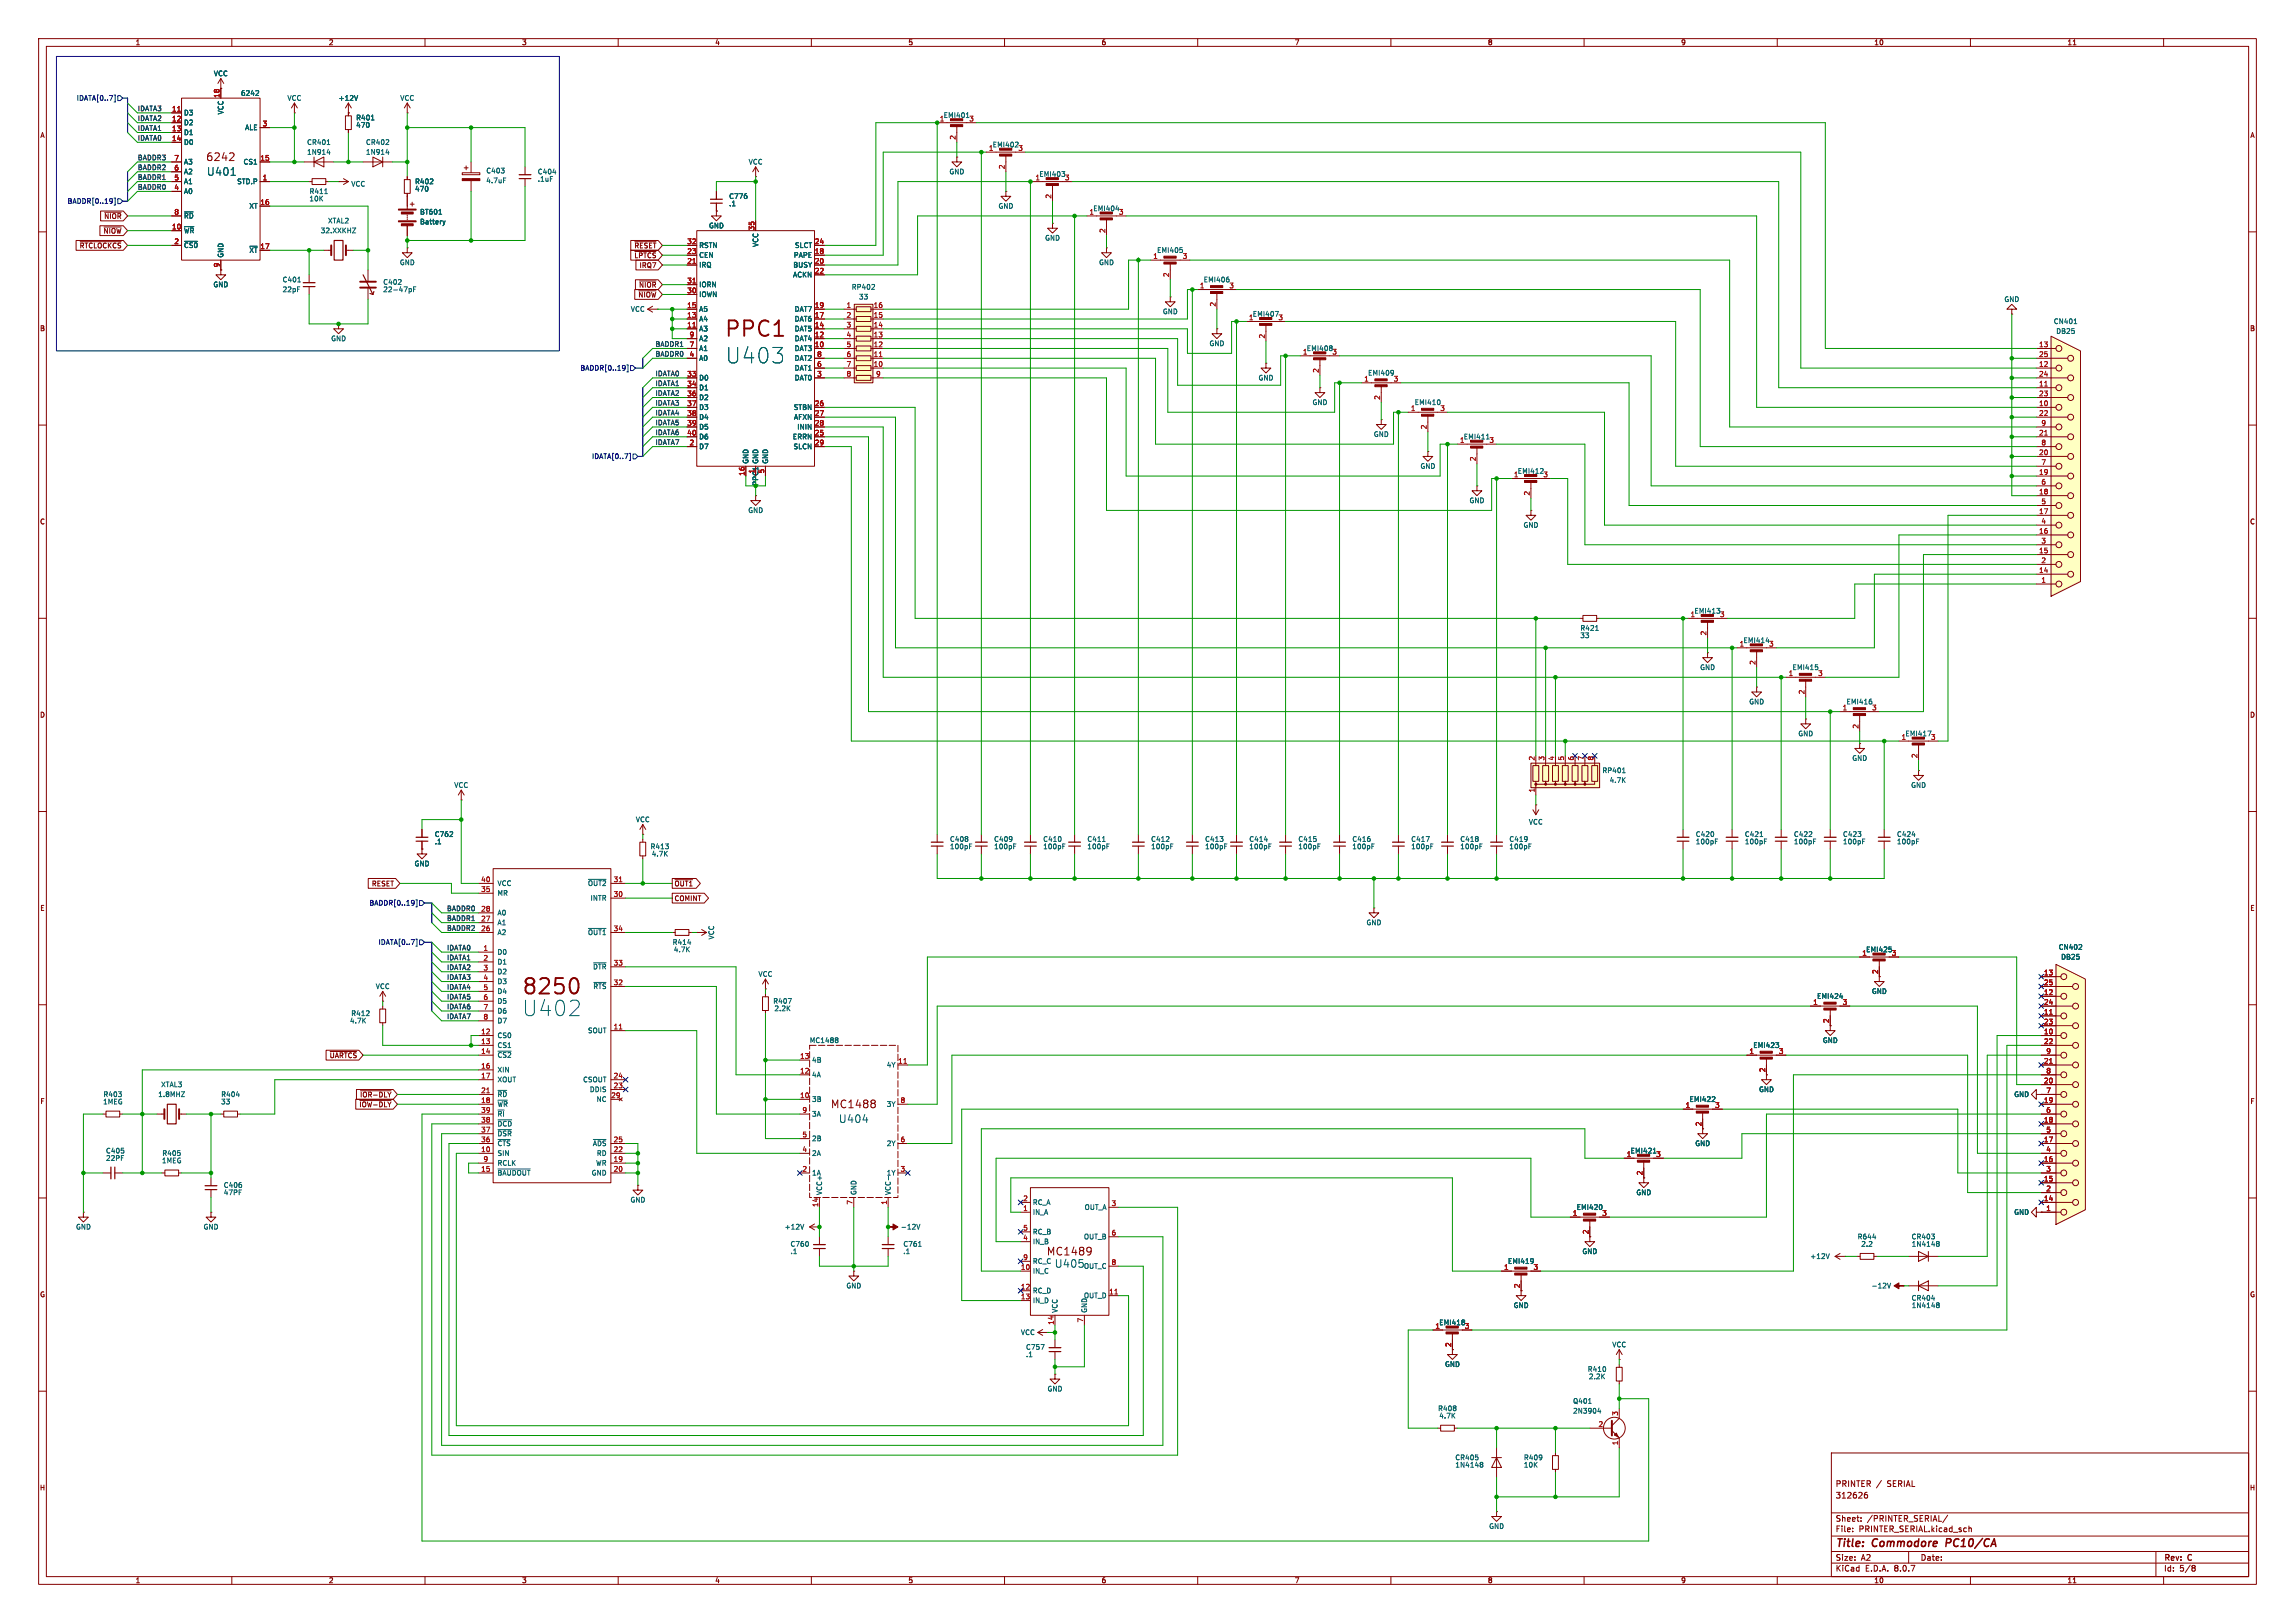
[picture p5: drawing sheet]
<svg xmlns="http://www.w3.org/2000/svg" width="594mm" height="420mm" viewBox="0 0 594 420" stroke-linecap="round" stroke-linejoin="round" font-family="sans-serif">
<defs><g id="words">
<text font-size="5.6" fill="#840000" x="187.3" y="87.8">PPC1</text>
<g font-size="5.6" fill="#006464">
<text x="187.8" y="94.3">U403</text>
<text x="134.9" y="258">8250</text>
<text x="135.2" y="263.2">U402</text>
</g>
<g font-size="2.8" fill="#840000">
<text x="53.2" y="42">6242</text>
<text x="214.9" y="287.1">MC1488</text>
<text x="270.7" y="325.2">MC1489</text>
<text x="475" y="400.9">Title:</text>
<text x="484.7" y="400.9">Commodore</text>
<text x="504.5" y="400.9">PC10/CA</text>
</g>
<g font-size="2.8" fill="#006464">
<text x="53.5" y="45.7">U401</text>
<text x="217" y="290.8">U404</text>
<text x="272.9" y="328.3">U405</text>
</g>
<g font-size="2.1" fill="#840000">
<text x="475" y="388">312626</text>
<text x="475" y="385">PRINTER /</text>
<text x="488.5" y="385">SERIAL</text>
<text x="475" y="394">Sheet:</text>
<text x="483.2" y="394">/PRINTER_SERIAL/</text>
<text x="475" y="396.7">File:</text>
<text x="481.1" y="396.7">PRINTER_SERIAL.kicad_sch</text>
<text x="475" y="406.9">KiCad</text>
<text x="475" y="404.1">Size:</text>
<text x="481.7" y="404.1">A2</text>
<text x="482.7" y="406.9">E.D.A.</text>
<text x="490.3" y="406.9">8.0.7</text>
<text x="497" y="404.1">Date:</text>
<text x="560" y="404.3">Rev:</text>
<text x="560" y="406.9">Id:</text>
<text x="564.1" y="406.9">5/8</text>
<text x="566.4" y="404.3">C</text>
</g>
<g font-size="1.8" fill="#840000">
<text x="35" y="11.9">1</text>
<text x="85" y="11.9">2</text>
<text x="135" y="11.9">3</text>
<text x="185" y="11.9">4</text>
<text x="235" y="11.9">5</text>
<text x="285" y="11.9">6</text>
<text x="335" y="11.9">7</text>
<text x="385" y="11.9">8</text>
<text x="435" y="11.9">9</text>
<text x="485" y="11.9">10</text>
<text x="535" y="11.9">11</text>
<text x="10.3" y="35.9">A</text>
<text x="582.3" y="35.9">A</text>
<text x="26.9" y="56.8">~{NIOR}</text>
<text x="20.5" y="64.5">~{RTCLOCKCS}</text>
<text x="26.7" y="60.6">~{NIOW}</text>
<text x="164.1" y="64.5">~{RESET}</text>
<text x="164.1" y="67">~{LPTCS}</text>
<text x="165.4" y="69.5">IRQ7</text>
<text x="165.1" y="77.2">~{NIOW}</text>
<text x="165.3" y="74.6">~{NIOR}</text>
<text x="10.3" y="85.9">B</text>
<text x="582.3" y="85.9">B</text>
<text x="10.3" y="135.9">C</text>
<text x="582.3" y="135.9">C</text>
<text x="10.3" y="185.9">D</text>
<text x="582.3" y="185.9">D</text>
<text x="96.1" y="229.6">RESET</text>
<text x="174.5" y="229.6">~{OUT1}</text>
<text x="174.5" y="233.4">COMINT</text>
<text x="10.3" y="235.9">E</text>
<text x="582.3" y="235.9">E</text>
<text x="486.2" y="252.2" transform="rotate(-90 486.2 252.2)">2</text>
<text x="85.2" y="274">~{UARTCS}</text>
<text x="10.3" y="285.9">F</text>
<text x="92.9" y="286.7">~{IOW-DLY}</text>
<text x="93.1" y="284.2">~{IOR-DLY}</text>
<text x="582.3" y="285.9">F</text>
<text x="440.4" y="291.5" transform="rotate(-90 440.4 291.5)">2</text>
<text x="10.3" y="335.9">G</text>
<text x="393.4" y="333.4" transform="rotate(-90 393.4 333.4)">2</text>
<text x="582.3" y="335.9">G</text>
<text x="375.7" y="348.7" transform="rotate(-90 375.7 348.7)">2</text>
<text x="10.2" y="385.9">H</text>
<text x="582.2" y="385.9">H</text>
<text x="35" y="409.9">1</text>
<text x="85" y="409.9">2</text>
<text x="135" y="409.9">3</text>
<text x="185" y="409.9">4</text>
<text x="235" y="409.9">5</text>
<text x="285" y="409.9">6</text>
<text x="335" y="409.9">7</text>
<text x="385" y="409.9">8</text>
<text x="435" y="409.9">9</text>
<text x="485" y="409.9">10</text>
<text x="535" y="409.9">11</text>
</g>
<g font-size="1.8" fill="#006464">
<text x="55.2" y="19.9">VCC</text>
<text x="58" y="29.7" transform="rotate(-90 58 29.7)">VCC</text>
<text x="62.2" y="25">6242</text>
<text x="74.3" y="26.3">VCC</text>
<text x="87.5" y="26.3">+12V</text>
<text x="103.5" y="26.3">VCC</text>
<text x="47.5" y="30.1">D3</text>
<text x="47.5" y="32.6">D2</text>
<text x="47.5" y="35.2">D1</text>
<text x="63.3" y="33.9">ALE</text>
<text x="92.1" y="31.3">R401</text>
<text x="92.1" y="33.2">470</text>
<text x="244.1" y="30.7">EMI401</text>
<text x="47.5" y="37.7">D0</text>
<text x="79.4" y="37.7">CR401</text>
<text x="79.4" y="40.2">1N914</text>
<text x="94.6" y="37.7">CR402</text>
<text x="94.6" y="40.2">1N914</text>
<text x="256.8" y="38.3">EMI402</text>
<text x="47.5" y="47.9">A1</text>
<text x="47.5" y="45.3">A2</text>
<text x="47.5" y="42.8">A3</text>
<text x="61.3" y="47.9">STD.P</text>
<text x="62.9" y="42.8">CS1</text>
<text x="107.3" y="47.9">R402</text>
<text x="125.7" y="45.1">C403</text>
<text x="125.7" y="47.6">4.7uF</text>
<text x="139.1" y="45.3">C404</text>
<text x="139.1" y="47.2">.1uF</text>
<text x="193.7" y="42.8">VCC</text>
<text x="245.6" y="45.3">GND</text>
<text x="268.9" y="45.9">EMI403</text>
<text x="275.5" y="46.7">3</text>
<text x="47.5" y="50.4">A0</text>
<text x="80" y="52.3">10K</text>
<text x="80" y="50.4">R411</text>
<text x="90.8" y="48.5">VCC</text>
<text x="107.3" y="49.8">470</text>
<text x="188.6" y="51.7">C776</text>
<text x="188.6" y="53.6">.1</text>
<text x="47.5" y="56.7">~{RD}</text>
<text x="64.4" y="54.2">XT</text>
<text x="84.8" y="58">XTAL2</text>
<text x="108.6" y="55.7">BT601</text>
<text x="108.6" y="58.3">Battery</text>
<text x="183.4" y="59.3">GND</text>
<text x="258.3" y="54.2">GND</text>
<text x="282.9" y="54.8">EMI404</text>
<text x="47.5" y="60.6">~{WR}</text>
<text x="47.5" y="64.4">~{CS0}</text>
<text x="64.4" y="65.6">~{XT}</text>
<text x="82.9" y="60.6">32.XXKHZ</text>
<text x="180.8" y="64.4">RSTN</text>
<text x="196.4" y="64" transform="rotate(-90 196.4 64)">VCC</text>
<text x="205.6" y="64.4">SLCT</text>
<text x="270.4" y="62.5">GND</text>
<text x="299.4" y="65.6">EMI405</text>
<text x="58" y="66.8" transform="rotate(-90 58 66.8)">GND</text>
<text x="103.4" y="68.8">GND</text>
<text x="180.8" y="69.4">IRQ</text>
<text x="180.8" y="66.9">CEN</text>
<text x="205.1" y="72">ACKN</text>
<text x="205.2" y="69.4">BUSY</text>
<text x="205.3" y="66.9">PAPE</text>
<text x="284.3" y="68.8">GND</text>
<text x="306" y="67.1">3</text>
<text x="55.1" y="74.5">GND</text>
<text x="73" y="73.3">C401</text>
<text x="73" y="75.8">22pF</text>
<text x="99.1" y="73.9">C402</text>
<text x="99.1" y="75.8">22-47pF</text>
<text x="180.8" y="77.1">IOWN</text>
<text x="180.8" y="74.5">IORN</text>
<text x="220.3" y="75.2">RP402</text>
<text x="222.2" y="77.7">33</text>
<text x="311.4" y="73.3">EMI406</text>
<text x="318.1" y="74.7">3</text>
<text x="163.2" y="80.9">VCC</text>
<text x="180.8" y="83.4">A4</text>
<text x="180.8" y="80.9">A5</text>
<text x="205.6" y="83.4">DAT6</text>
<text x="205.6" y="80.9">DAT7</text>
<text x="300.9" y="81.5">GND</text>
<text x="324.1" y="82.1">EMI407</text>
<text x="518.7" y="78.3">GND</text>
<text x="85.6" y="88.5">GND</text>
<text x="180.8" y="86">A3</text>
<text x="180.8" y="88.5">A2</text>
<text x="205.6" y="88.5">DAT4</text>
<text x="205.6" y="86">DAT5</text>
<text x="312.9" y="89.8">GND</text>
<text x="531.5" y="84">CN401</text>
<text x="532.1" y="86.6">DB25</text>
<text x="180.8" y="93.6">A0</text>
<text x="180.8" y="91">A1</text>
<text x="205.6" y="91">DAT3</text>
<text x="205.6" y="93.6">DAT2</text>
<text x="338.1" y="91">EMI408</text>
<text x="344.7" y="91.8">3</text>
<text x="180.8" y="98.7">D0</text>
<text x="180.8" y="101.2">D1</text>
<text x="205.6" y="98.7">DAT0</text>
<text x="205.6" y="96.1">DAT1</text>
<text x="325.6" y="98.7">GND</text>
<text x="354" y="97.4">EMI409</text>
<text x="360.6" y="98.8">3</text>
<text x="180.8" y="103.7">D2</text>
<text x="180.8" y="106.3">D3</text>
<text x="205.3" y="106.3">STBN</text>
<text x="339.6" y="105">GND</text>
<text x="366.1" y="105">EMI410</text>
<text x="372.7" y="106.4">3</text>
<text x="180.8" y="108.8">D4</text>
<text x="180.8" y="111.4">D5</text>
<text x="180.8" y="113.9">D6</text>
<text x="205.1" y="113.9">ERRN</text>
<text x="205.4" y="108.8">AFXN</text>
<text x="206.2" y="111.4">ININ</text>
<text x="355.5" y="113.3">GND</text>
<text x="378.8" y="113.9">EMI411</text>
<text x="180.8" y="116.4">D7</text>
<text x="205.3" y="116.4">SLCN</text>
<text x="193.9" y="120.1" transform="rotate(-90 193.9 120.1)">GND</text>
<text x="196.4" y="120.1" transform="rotate(-90 196.4 120.1)">GND</text>
<text x="199" y="120.1" transform="rotate(-90 199 120.1)">GND</text>
<text x="367.5" y="121.5">GND</text>
<text x="392.7" y="122.8">EMI412</text>
<text x="380.2" y="130.4">GND</text>
<text x="193.5" y="132.9">GND</text>
<text x="394.2" y="136.8">GND</text>
<text x="438.4" y="159">EMI413</text>
<text x="445.1" y="159.8">3</text>
<text x="408.9" y="165.3">33</text>
<text x="408.9" y="163.4">R421</text>
<text x="451.1" y="166.6">EMI414</text>
<text x="439.9" y="173.6">GND</text>
<text x="463.8" y="173.6">EMI415</text>
<text x="470.5" y="175">3</text>
<text x="452.6" y="182.5">GND</text>
<text x="477.8" y="182.5">EMI416</text>
<text x="484.4" y="183.9">3</text>
<text x="465.3" y="190.7">GND</text>
<text x="493.1" y="190.7">EMI417</text>
<text x="479.3" y="197.1">GND</text>
<text x="414.6" y="200.3">RP401</text>
<text x="416.5" y="202.8">4.7K</text>
<text x="117.5" y="204.1">VCC</text>
<text x="494.5" y="204.1">GND</text>
<text x="164.5" y="213">VCC</text>
<text x="395.6" y="213.6">VCC</text>
<text x="112.4" y="216.8">C762</text>
<text x="112.4" y="218.7">.1</text>
<text x="168.3" y="219.9">R413</text>
<text x="168.6" y="221.8">4.7K</text>
<text x="245.8" y="218">C408</text>
<text x="245.8" y="219.9">100pF</text>
<text x="257.2" y="218">C409</text>
<text x="257.2" y="219.9">100pF</text>
<text x="269.9" y="218">C410</text>
<text x="269.9" y="219.9">100pF</text>
<text x="281.3" y="218">C411</text>
<text x="281.3" y="219.9">100pF</text>
<text x="297.8" y="218">C412</text>
<text x="297.8" y="219.9">100pF</text>
<text x="311.8" y="218">C413</text>
<text x="311.8" y="219.9">100pF</text>
<text x="323.2" y="218">C414</text>
<text x="323.2" y="219.9">100pF</text>
<text x="335.9" y="218">C415</text>
<text x="335.9" y="219.9">100pF</text>
<text x="349.9" y="218">C416</text>
<text x="349.9" y="219.9">100pF</text>
<text x="365.1" y="218">C417</text>
<text x="365.1" y="219.9">100pF</text>
<text x="377.8" y="218">C418</text>
<text x="377.8" y="219.9">100pF</text>
<text x="390.5" y="218">C419</text>
<text x="390.5" y="219.9">100pF</text>
<text x="438.8" y="216.8">C420</text>
<text x="438.8" y="218.7">100pF</text>
<text x="451.5" y="216.8">C421</text>
<text x="451.5" y="218.7">100pF</text>
<text x="464.2" y="216.8">C422</text>
<text x="464.2" y="218.7">100pF</text>
<text x="476.9" y="216.8">C423</text>
<text x="476.9" y="218.7">100pF</text>
<text x="490.9" y="216.8">C424</text>
<text x="490.9" y="218.7">100pF</text>
<text x="107.2" y="224.4">GND</text>
<text x="128.7" y="232">MR</text>
<text x="128.7" y="229.5">VCC</text>
<text x="152.1" y="229.5">~{OUT2}</text>
<text x="152.7" y="233.3">INTR</text>
<text x="128.7" y="239.6">A1</text>
<text x="128.7" y="237.1">A0</text>
<text x="353.6" y="239.6">GND</text>
<text x="128.7" y="242.2">A2</text>
<text x="152.1" y="242.2">~{OUT1}</text>
<text x="174" y="244.7">R414</text>
<text x="185" y="243.2" transform="rotate(-90 185 243.2)">VCC</text>
<text x="532.7" y="246">CN402</text>
<text x="128.7" y="247.2">D0</text>
<text x="128.7" y="249.8">D1</text>
<text x="153.4" y="251.1">~{DTR}</text>
<text x="174.3" y="246.6">4.7K</text>
<text x="482.9" y="246.6">EMI425</text>
<text x="533.4" y="248.5">DB25</text>
<text x="97.1" y="256.1">VCC</text>
<text x="128.7" y="252.3">D2</text>
<text x="128.7" y="254.9">D3</text>
<text x="128.7" y="257.4">D4</text>
<text x="153.4" y="256.1">~{RTS}</text>
<text x="196.2" y="253">VCC</text>
<text x="484.4" y="257.4">GND</text>
<text x="90.8" y="263.1">R412</text>
<text x="128.7" y="259.9">D5</text>
<text x="128.7" y="262.5">D6</text>
<text x="200" y="259.9">R407</text>
<text x="200.3" y="261.8">2.2K</text>
<text x="470.2" y="258.7">EMI424</text>
<text x="90.5" y="265">4.7K</text>
<text x="128.7" y="268.8">CS0</text>
<text x="128.7" y="265">D7</text>
<text x="152.1" y="267.6">SOUT</text>
<text x="128.7" y="271.4">CS1</text>
<text x="128.7" y="273.9">~{CS2}</text>
<text x="209.5" y="270.1">MC1488</text>
<text x="210.1" y="275.2">4B</text>
<text x="453.7" y="271.4">EMI423</text>
<text x="471.7" y="270.1">GND</text>
<text x="41.6" y="281.5">XTAL3</text>
<text x="128.7" y="277.7">XIN</text>
<text x="128.7" y="280.3">XOUT</text>
<text x="150.8" y="280.3">CSOUT</text>
<text x="210.1" y="279">4A</text>
<text x="229.4" y="276.5">4Y</text>
<text x="26.6" y="286">1MEG</text>
<text x="26.7" y="284.1">R403</text>
<text x="40.8" y="284.1">1.8MHZ</text>
<text x="57.1" y="286">33</text>
<text x="57.1" y="284.1">R404</text>
<text x="128.7" y="286.6">~{WR}</text>
<text x="128.7" y="284.1">~{RD}</text>
<text x="152.5" y="282.8">DDIS</text>
<text x="154.3" y="285.3">NC</text>
<text x="210.1" y="285.3">3B</text>
<text x="229.4" y="286.6">3Y</text>
<text x="437.2" y="285.3">EMI422</text>
<text x="455.2" y="282.8">GND</text>
<text x="521.2" y="284.1">GND</text>
<text x="128.7" y="291.7">~{DCD}</text>
<text x="128.7" y="289.2">~{RI}</text>
<text x="210.1" y="289.2">3A</text>
<text x="27.3" y="298.7">C405</text>
<text x="41.9" y="299.3">R405</text>
<text x="128.7" y="299.3">SIN</text>
<text x="128.7" y="296.8">~{CTS}</text>
<text x="128.7" y="294.2">~{DSR}</text>
<text x="153.3" y="296.8">~{ADS}</text>
<text x="154.4" y="299.3">RD</text>
<text x="210.1" y="299.3">2A</text>
<text x="210.1" y="295.5">2B</text>
<text x="229.4" y="296.8">2Y</text>
<text x="421.9" y="298.7">EMI421</text>
<text x="438.7" y="296.8">GND</text>
<text x="27.3" y="300.6">22PF</text>
<text x="41.8" y="301.2">1MEG</text>
<text x="128.7" y="304.4">~{BAUDOUT}</text>
<text x="128.7" y="301.9">RCLK</text>
<text x="153" y="304.4">GND</text>
<text x="154.2" y="301.9">WR</text>
<text x="210.1" y="304.4">1A</text>
<text x="229.4" y="304.4">1Y</text>
<text x="57.8" y="307.6">C406</text>
<text x="57.8" y="309.5">47PF</text>
<text x="163.1" y="311.4">GND</text>
<text x="213" y="309.4" transform="rotate(-90 213 309.4)">VCC+</text>
<text x="221.8" y="309.4" transform="rotate(-90 221.8 309.4)">GND</text>
<text x="230.7" y="309.4" transform="rotate(-90 230.7 309.4)">VCC-</text>
<text x="423.4" y="309.5">GND</text>
<text x="267.2" y="314.6">IN_A</text>
<text x="267.2" y="312">RC_A</text>
<text x="280.6" y="313.3">OUT_A</text>
<text x="408" y="313.3">EMI420</text>
<text x="521.2" y="314.6">GND</text>
<text x="19.6" y="318.4">GND</text>
<text x="52.6" y="318.4">GND</text>
<text x="203" y="318.4">+12V</text>
<text x="204.5" y="322.8">C760</text>
<text x="233.1" y="318.4">-12V</text>
<text x="233.7" y="322.8">C761</text>
<text x="267.2" y="322.2">IN_B</text>
<text x="267.2" y="319.6">RC_B</text>
<text x="280.4" y="320.9">OUT_B</text>
<text x="480.7" y="320.9">R644</text>
<text x="481.6" y="322.8">2.2</text>
<text x="494.7" y="320.9">CR403</text>
<text x="494.7" y="322.8">1N4148</text>
<text x="204.5" y="324.7">.1</text>
<text x="233.7" y="324.7">.1</text>
<text x="267.2" y="329.8">IN_C</text>
<text x="267.2" y="327.3">RC_C</text>
<text x="280.4" y="328.5">OUT_C</text>
<text x="390.2" y="327.3">EMI419</text>
<text x="409.4" y="324.7">GND</text>
<text x="468.4" y="326">+12V</text>
<text x="218.9" y="333.6">GND</text>
<text x="267.2" y="334.9">RC_D</text>
<text x="484.3" y="333.6">-12V</text>
<text x="267.2" y="337.4">IN_D</text>
<text x="273.9" y="339.9" transform="rotate(-90 273.9 339.9)">VCC</text>
<text x="280.4" y="336.1">OUT_D</text>
<text x="281.5" y="339.9" transform="rotate(-90 281.5 339.9)">GND</text>
<text x="391.7" y="338.7">GND</text>
<text x="494.7" y="336.8">CR404</text>
<text x="494.7" y="338.7">1N4148</text>
<text x="264.1" y="345.7">VCC</text>
<text x="372.4" y="343.1">EMI418</text>
<text x="265.4" y="349.5">C757</text>
<text x="265.4" y="351.4">.1</text>
<text x="373.9" y="353.9">GND</text>
<text x="417.2" y="348.8">VCC</text>
<text x="410.8" y="355.2">R410</text>
<text x="411.1" y="357.1">2.2K</text>
<text x="271" y="360.3">GND</text>
<text x="372.1" y="365.4">R408</text>
<text x="407" y="363.4">Q401</text>
<text x="407" y="366">2N3904</text>
<text x="372.4" y="367.3">4.7K</text>
<text x="376.5" y="378.1">CR405</text>
<text x="376.6" y="380">1N4148</text>
<text x="394.3" y="380">10K</text>
<text x="394.3" y="378.1">R409</text>
<text x="385.3" y="395.8">GND</text>
</g>
<g font-size="1.8" fill="#000084">
<text x="19.7" y="26.3">IDATA[0..7]</text>
<text x="17.4" y="52.9">BADDR[0..19]</text>
<text x="150.1" y="96.1">BADDR[0..19]</text>
<text x="153.1" y="119">IDATA[0..7]</text>
<text x="95.5" y="234.5">BADDR[0..19]</text>
<text x="97.8" y="244.7">IDATA[0..7]</text>
</g>
<g font-size="1.8" fill="#0f0f0f">
<text x="35.6" y="28.9">IDATA3</text>
<text x="35.6" y="31.4">IDATA2</text>
<text x="35.6" y="33.9">IDATA1</text>
<text x="35.6" y="41.6">BADDR3</text>
<text x="35.6" y="36.5">IDATA0</text>
<text x="35.6" y="46.6">BADDR1</text>
<text x="35.6" y="44.1">BADDR2</text>
<text x="35.6" y="49.2">BADDR0</text>
<text x="169.5" y="89.8">BADDR1</text>
<text x="169.5" y="92.4">BADDR0</text>
<text x="169.5" y="97.4">IDATA0</text>
<text x="169.5" y="100">IDATA1</text>
<text x="169.5" y="107.6">IDATA4</text>
<text x="169.5" y="102.5">IDATA2</text>
<text x="169.5" y="105.1">IDATA3</text>
<text x="169.5" y="110.1">IDATA5</text>
<text x="169.5" y="112.7">IDATA6</text>
<text x="169.5" y="115.2">IDATA7</text>
<text x="115.6" y="238.4">BADDR1</text>
<text x="115.6" y="235.9">BADDR0</text>
<text x="115.6" y="241">BADDR2</text>
<text x="115.6" y="251.1">IDATA2</text>
<text x="115.6" y="248.6">IDATA1</text>
<text x="115.6" y="246">IDATA0</text>
<text x="115.6" y="256.2">IDATA4</text>
<text x="115.6" y="253.7">IDATA3</text>
<text x="115.6" y="261.3">IDATA6</text>
<text x="115.6" y="263.8">IDATA7</text>
<text x="115.6" y="258.7">IDATA5</text>
</g>
<g font-size="1.8" fill="#a90000">
<text x="44.4" y="29">11</text>
<text x="56.9" y="25.4" transform="rotate(-90 56.9 25.4)">18</text>
<text x="44.4" y="31.5">12</text>
<text x="44.4" y="34">13</text>
<text x="67.9" y="32.8">3</text>
<text x="243.1" y="31.5">1</text>
<text x="250.8" y="31.5">3</text>
<text x="44.4" y="36.6">14</text>
<text x="45" y="41.7">7</text>
<text x="67.3" y="41.7">15</text>
<text x="247.4" y="36.3" transform="rotate(-90 247.4 36.3)">2</text>
<text x="255.8" y="39.1">1</text>
<text x="263.5" y="39.1">3</text>
<text x="45" y="46.7">5</text>
<text x="45" y="44.2">6</text>
<text x="67.9" y="46.7">1</text>
<text x="260.1" y="43.9" transform="rotate(-90 260.1 43.9)">2</text>
<text x="267.9" y="46.7">1</text>
<text x="45" y="49.3">4</text>
<text x="67.3" y="53.1">16</text>
<text x="272.2" y="51.5" transform="rotate(-90 272.2 51.5)">2</text>
<text x="44.4" y="59.4">10</text>
<text x="45" y="55.6">8</text>
<text x="195.3" y="59.7" transform="rotate(-90 195.3 59.7)">35</text>
<text x="281.9" y="55.6">1</text>
<text x="289.5" y="55.6">3</text>
<text x="45" y="63.2">2</text>
<text x="67.3" y="64.5">17</text>
<text x="177.8" y="65.8">23</text>
<text x="177.8" y="63.2">32</text>
<text x="210.8" y="65.8">18</text>
<text x="210.8" y="63.2">24</text>
<text x="286.1" y="60.4" transform="rotate(-90 286.1 60.4)">2</text>
<text x="56.9" y="69.3" transform="rotate(-90 56.9 69.3)">9</text>
<text x="177.8" y="68.3">21</text>
<text x="210.8" y="68.3">20</text>
<text x="210.8" y="70.9">22</text>
<text x="298.4" y="67.1">1</text>
<text x="302.6" y="71.8" transform="rotate(-90 302.6 71.8)">2</text>
<text x="177.8" y="75.9">30</text>
<text x="177.8" y="73.4">31</text>
<text x="310.4" y="74.7">1</text>
<text x="177.8" y="82.3">13</text>
<text x="177.8" y="79.8">15</text>
<text x="210.8" y="82.3">17</text>
<text x="210.8" y="79.8">19</text>
<text x="219" y="79.8">1</text>
<text x="219" y="82.3">2</text>
<text x="226" y="82.3">15</text>
<text x="226" y="79.8">16</text>
<text x="314.7" y="79.4" transform="rotate(-90 314.7 79.4)">2</text>
<text x="323.1" y="82.9">1</text>
<text x="330.8" y="82.9">3</text>
<text x="177.8" y="84.8">11</text>
<text x="178.4" y="89.9">7</text>
<text x="178.4" y="87.4">9</text>
<text x="210.8" y="89.9">10</text>
<text x="210.8" y="87.4">12</text>
<text x="210.8" y="84.8">14</text>
<text x="219" y="84.8">3</text>
<text x="219" y="87.4">4</text>
<text x="219" y="89.9">5</text>
<text x="226" y="89.9">12</text>
<text x="226" y="87.4">13</text>
<text x="226" y="84.8">14</text>
<text x="327.4" y="87.7" transform="rotate(-90 327.4 87.7)">2</text>
<text x="527.6" y="89.9">13</text>
<text x="178.4" y="92.5">4</text>
<text x="211.4" y="95">6</text>
<text x="211.4" y="92.5">8</text>
<text x="219" y="92.5">6</text>
<text x="219" y="95">7</text>
<text x="226" y="95">10</text>
<text x="226" y="92.5">11</text>
<text x="337.1" y="91.8">1</text>
<text x="527.6" y="95">12</text>
<text x="527.6" y="92.5">25</text>
<text x="177.8" y="97.5">33</text>
<text x="177.8" y="100.1">34</text>
<text x="211.4" y="97.5">3</text>
<text x="219" y="97.5">8</text>
<text x="226.6" y="97.5">9</text>
<text x="341.4" y="96.6" transform="rotate(-90 341.4 96.6)">2</text>
<text x="353" y="98.8">1</text>
<text x="527.6" y="100.1">11</text>
<text x="527.6" y="97.5">24</text>
<text x="177.8" y="102.6">36</text>
<text x="177.8" y="105.2">37</text>
<text x="177.8" y="107.7">38</text>
<text x="210.8" y="105.2">26</text>
<text x="210.8" y="107.7">27</text>
<text x="357.3" y="103.6" transform="rotate(-90 357.3 103.6)">2</text>
<text x="365.1" y="106.4">1</text>
<text x="527.6" y="105.2">10</text>
<text x="527.6" y="107.7">22</text>
<text x="527.6" y="102.6">23</text>
<text x="177.8" y="110.2">39</text>
<text x="177.8" y="112.8">40</text>
<text x="210.8" y="112.8">25</text>
<text x="210.8" y="110.2">28</text>
<text x="369.3" y="111.2" transform="rotate(-90 369.3 111.2)">2</text>
<text x="527.6" y="112.8">21</text>
<text x="528.2" y="110.2">9</text>
<text x="178.4" y="115.3">2</text>
<text x="210.8" y="115.3">29</text>
<text x="377.8" y="114.7">1</text>
<text x="382" y="119.5" transform="rotate(-90 382 119.5)">2</text>
<text x="385.4" y="114.7">3</text>
<text x="527.6" y="117.9">20</text>
<text x="528.2" y="115.3">8</text>
<text x="192.8" y="123.2" transform="rotate(-90 192.8 123.2)">16</text>
<text x="195.3" y="122.6" transform="rotate(-90 195.3 122.6)">1</text>
<text x="197.9" y="122.6" transform="rotate(-90 197.9 122.6)">5</text>
<text x="391.7" y="123.6">1</text>
<text x="399.3" y="123.6">3</text>
<text x="527.6" y="122.9">19</text>
<text x="528.2" y="125.5">6</text>
<text x="528.2" y="120.4">7</text>
<text x="396" y="128.3" transform="rotate(-90 396 128.3)">2</text>
<text x="527.6" y="128">18</text>
<text x="528.2" y="130.6">5</text>
<text x="527.6" y="133.1">17</text>
<text x="528.2" y="135.6">4</text>
<text x="527.6" y="143.3">15</text>
<text x="527.6" y="138.2">16</text>
<text x="528.2" y="140.7">3</text>
<text x="527.6" y="148.3">14</text>
<text x="528.2" y="145.8">2</text>
<text x="528.2" y="150.9">1</text>
<text x="437.4" y="159.8">1</text>
<text x="441.7" y="164.5" transform="rotate(-90 441.7 164.5)">2</text>
<text x="450.1" y="167.4">1</text>
<text x="457.8" y="167.4">3</text>
<text x="454.4" y="172.2" transform="rotate(-90 454.4 172.2)">2</text>
<text x="462.8" y="175">1</text>
<text x="467.1" y="179.8" transform="rotate(-90 467.1 179.8)">2</text>
<text x="476.8" y="183.9">1</text>
<text x="481.1" y="188.7" transform="rotate(-90 481.1 188.7)">2</text>
<text x="492.1" y="191.5">1</text>
<text x="499.7" y="191.5">3</text>
<text x="397.3" y="196.9" transform="rotate(-90 397.3 196.9)">2</text>
<text x="399.8" y="196.9" transform="rotate(-90 399.8 196.9)">3</text>
<text x="402.3" y="196.9" transform="rotate(-90 402.3 196.9)">4</text>
<text x="404.9" y="196.9" transform="rotate(-90 404.9 196.9)">5</text>
<text x="407.4" y="196.9" transform="rotate(-90 407.4 196.9)">6</text>
<text x="410" y="196.9" transform="rotate(-90 410 196.9)">7</text>
<text x="412.5" y="196.9" transform="rotate(-90 412.5 196.9)">8</text>
<text x="496.3" y="196.3" transform="rotate(-90 496.3 196.3)">2</text>
<text x="397.3" y="205.2" transform="rotate(-90 397.3 205.2)">1</text>
<text x="124.4" y="230.9">35</text>
<text x="124.4" y="228.3">40</text>
<text x="158.7" y="232.2">30</text>
<text x="158.7" y="228.3">31</text>
<text x="124.4" y="238.5">27</text>
<text x="124.4" y="236">28</text>
<text x="124.4" y="241">26</text>
<text x="158.7" y="241">34</text>
<text x="125" y="246.1">1</text>
<text x="125" y="248.7">2</text>
<text x="125" y="251.2">3</text>
<text x="158.7" y="249.9">33</text>
<text x="481.9" y="247.4">1</text>
<text x="489.5" y="247.4">3</text>
<text x="125" y="253.7">4</text>
<text x="125" y="256.3">5</text>
<text x="158.7" y="255">32</text>
<text x="528.9" y="257.6">12</text>
<text x="528.9" y="252.5">13</text>
<text x="528.9" y="255">25</text>
<text x="125" y="258.8">6</text>
<text x="125" y="261.4">7</text>
<text x="125" y="263.9">8</text>
<text x="469.2" y="260.1">1</text>
<text x="476.8" y="260.1">3</text>
<text x="528.9" y="262.6">11</text>
<text x="528.9" y="260.1">24</text>
<text x="124.4" y="267.7">12</text>
<text x="158.7" y="266.4">11</text>
<text x="473.5" y="264.9" transform="rotate(-90 473.5 264.9)">2</text>
<text x="528.9" y="267.7">10</text>
<text x="528.9" y="265.2">23</text>
<text x="124.4" y="270.3">13</text>
<text x="124.4" y="272.8">14</text>
<text x="207" y="274.1">13</text>
<text x="232.4" y="275.3">11</text>
<text x="452.7" y="272.8">1</text>
<text x="460.3" y="272.8">3</text>
<text x="528.9" y="275.3">21</text>
<text x="528.9" y="270.3">22</text>
<text x="529.5" y="272.8">9</text>
<text x="124.4" y="276.6">16</text>
<text x="124.4" y="279.1">17</text>
<text x="158.7" y="281.7">23</text>
<text x="158.7" y="279.1">24</text>
<text x="207" y="277.9">12</text>
<text x="456.9" y="277.6" transform="rotate(-90 456.9 277.6)">2</text>
<text x="528.9" y="280.4">20</text>
<text x="529.5" y="277.9">8</text>
<text x="124.4" y="285.5">18</text>
<text x="124.4" y="283">21</text>
<text x="158.1" y="284.2">29</text>
<text x="207" y="284.2">10</text>
<text x="233" y="285.5">8</text>
<text x="436.2" y="286.8">1</text>
<text x="443.8" y="286.8">3</text>
<text x="528.9" y="285.5">19</text>
<text x="529.5" y="283">7</text>
<text x="124.4" y="293.1">37</text>
<text x="124.4" y="290.6">38</text>
<text x="124.4" y="288">39</text>
<text x="207.6" y="288">9</text>
<text x="528.9" y="290.6">18</text>
<text x="529.5" y="293.1">5</text>
<text x="529.5" y="288">6</text>
<text x="124.4" y="298.2">10</text>
<text x="124.4" y="295.7">36</text>
<text x="158.7" y="298.2">22</text>
<text x="158.7" y="295.7">25</text>
<text x="207.6" y="298.2">4</text>
<text x="207.6" y="294.4">5</text>
<text x="233" y="295.7">6</text>
<text x="420.9" y="299.5">1</text>
<text x="428.6" y="299.5">3</text>
<text x="528.9" y="295.7">17</text>
<text x="529.5" y="298.2">4</text>
<text x="124.4" y="303.3">15</text>
<text x="125" y="300.7">9</text>
<text x="158.7" y="300.7">19</text>
<text x="158.7" y="303.3">20</text>
<text x="207.6" y="303.3">2</text>
<text x="233" y="303.3">3</text>
<text x="425.2" y="304.2" transform="rotate(-90 425.2 304.2)">2</text>
<text x="528.9" y="305.8">15</text>
<text x="528.9" y="300.7">16</text>
<text x="529.5" y="303.3">3</text>
<text x="220.7" y="311.9" transform="rotate(-90 220.7 311.9)">7</text>
<text x="229.6" y="311.9" transform="rotate(-90 229.6 311.9)">1</text>
<text x="264.7" y="310.9">2</text>
<text x="528.9" y="310.9">14</text>
<text x="529.5" y="308.4">2</text>
<text x="211.8" y="312.5" transform="rotate(-90 211.8 312.5)">14</text>
<text x="264.7" y="313.4">1</text>
<text x="287.6" y="312.2">3</text>
<text x="407" y="314.7">1</text>
<text x="414.6" y="314.7">3</text>
<text x="529.5" y="313.4">1</text>
<text x="264.7" y="321.1">4</text>
<text x="264.7" y="318.5">5</text>
<text x="287.6" y="319.8">6</text>
<text x="411.2" y="319.5" transform="rotate(-90 411.2 319.5)">2</text>
<text x="264.1" y="328.7">10</text>
<text x="264.7" y="326.1">9</text>
<text x="287.6" y="327.4">8</text>
<text x="389.2" y="328.7">1</text>
<text x="396.8" y="328.7">3</text>
<text x="264.1" y="333.8">12</text>
<text x="287" y="335">11</text>
<text x="264.1" y="336.3">13</text>
<text x="272.8" y="342.9" transform="rotate(-90 272.8 342.9)">14</text>
<text x="280.4" y="342.3" transform="rotate(-90 280.4 342.3)">7</text>
<text x="371.4" y="343.9">1</text>
<text x="379" y="343.9">3</text>
<text x="413.6" y="369.3">2</text>
<text x="418.8" y="366.5" transform="rotate(-90 418.8 366.5)">3</text>
<text x="418.8" y="374.1" transform="rotate(-90 418.8 374.1)">1</text>
</g>
<text font-size="1.8" fill="#009600" x="196.4" y="125.8" transform="rotate(-90 196.4 125.8)">PPC1</text>
</g></defs>
<g fill="none" stroke="#840000" stroke-width=".26">
<path d="M10 10h574v400h-574zM12 12h570v396h-570zM60 10v2M110 10v2M160 10v2M210 10v2M260 10v2M310 10v2M360 10v2M410 10v2M460 10v2M510 10v2"/>
<path d="M536.6 11.6h.7M560 10v2M104.6 46.5h1.6v3.5h-1.6zM105.4 45.7v.8M105.4 50v4.1M105.4 55.6v.3M105.4 56.1v.3M105.4 56.6v.3M105.4 58.4v2.6M106.2 52.8h1M106.7 52.3v1M180.3 59.7h30.5v61h-30.5z"/>
<path d="M195.6 57.2v2.5M267.3 47h10.2M272.4 57.8v1.3h1.3l-1.3 1.2-1.3-1.2h1.3M272.4 57.8h.1M272.4 47.8v4.3M281.3 55.9h10.2M286.4 56.6v4.4M10 60h2M95.2 69.9v3M95.2 74.4v3.1M105.4 64.1v1.3h1.3l-1.3 1.3-1.3-1.3h1.3M105.4 64.1h.1"/>
<path d="M177.8 66h2.5M177.8 68.6h2.5M177.8 63.5h2.5M177.8 76.2h2.5M177.8 73.7h2.5M210.8 66h2.6M210.8 68.6h2.6M210.8 71.1h2.6M210.8 63.5h2.6M286.4 64.1v1.3h1.3l-1.3 1.3-1.3-1.3h1.3M286.4 64.1h.1M297.8 67.3h10.2"/>
<path d="M302.9 68.1v4.3M582 60h2M177.8 90.2h2.5M177.8 85.1h2.5M177.8 87.6h2.5M177.8 82.6h2.5M177.8 80h2.5M177.8 97.8h2.5M177.8 92.7h2.5M210.8 90.2h2.6M210.8 85.1h2.6M210.8 87.6h2.6"/>
<path d="M210.8 82.6h2.6M210.8 80h2.6M210.8 97.8h2.6M210.8 92.7h2.6M210.8 95.3h2.6M315 85.1v1.3h1.2l-1.2 1.2-1.3-1.2h1.3M315 85.1h.1M10 110h2M177.8 115.6h2.5M177.8 113h2.5M177.8 105.4h2.5M177.8 108h2.5"/>
<path d="M177.8 110.5h2.5M177.8 100.3h2.5M177.8 102.9h2.5M210.8 115.6h2.6M210.8 113h2.6M210.8 105.4h2.6M210.8 108h2.6M210.8 110.5h2.6M582 110h2M193 120.7v2.5M195.6 128.3v1.2h1.2l-1.2 1.3-1.3-1.3h1.3M195.6 128.3h.1"/>
<path d="M195.6 120.7v2.5M198.1 120.7v2.5M10 160h2M582 160h2M10 210h2M582 210h2M10 260h2M582 260h2M57.1 288.3h.8M57.9 287.5h3.6v1.6h-3.6zM61.5 288.3h.7M10 310h2"/>
<path d="M582 310h2M10 360h2M474 376h108v32h-108zM582 360h2M474 397.5h108M474 391.5h108M479.5 396.2v.2M479.5 395.4v.2M481.7 393.5v.2M481.7 392.7v.2M482.6 386.9l.5-.2 .3 .3-.2 .6-.6-.1M483.2 386.2h-.4l-.2 .3"/>
<path d="M487 383.1l-1.3 1.9M504.1 392.1l-1.3 1.9M509.6 394.9v1.5M509.6 395.5l.6-.1v1M60 408v2M110 408v2M160 408v2M210 408v2M260 408v2M310 408v2M360 408v2M410 408v2"/>
<path d="M460 408v2M474 404.5h108M474 401.5h108M494 401.5v3M510 408v2M536.6 409.6h.7M558 401.5v6.5M560 408v2M567.6 405.1l.6 .3-.3 .3M567.6 405.7h.3M567.9 405.7l.3 .6-.6 .3"/>
</g>
<path d="M503.9 398.2l-.3 2" fill="none" stroke="#840000" stroke-width=".4"/>
<path d="M113.6 55.4h.7M114.6 57.1l.3 .9M114.9 58l-.2 .3M115.2 57.1l-.3 .9M274.8 44.4h.8l-.4 .5M288.8 54.1h.8M106 74.7l.5 .2-.1 .5-.4 .1M107 74.8h.5M107.6 74.2h-.6v1.3M306 64.7v.5M61.2 283.4h.8" fill="none" stroke="#006464" stroke-width=".26"/>
<g fill="#840000" stroke="#840000" stroke-width=".26">
<path d="M301.2 67.8h3.2v.5h-3.2z"/>
<path d="M301.2 66.3h3.2v.5h-3.2z"/>
<path d="M284.7 56.4h3.2v.5h-3.2z"/>
<path d="M284.7 54.9h3.2v.5h-3.2z"/>
<path d="M270.8 47.5h3.1v.5h-3.1z"/>
<path d="M270.8 46h3.1v.5h-3.1z"/>
<path d="M103.1 57.2h4.6v.2h-4.6z"/>
<path d="M103.1 54.1h4.6v.3h-4.6z"/>
<path d="M103.9 57.9h3v.5h-3z"/>
<path d="M103.9 54.9h3v.5h-3z"/>
</g>
<path d="M93.2 72.9h4.1M93.2 74.4h4.1" fill="none" stroke="#840000" stroke-width=".51"/>
<path d="M94 71.1l2.5 5.1M95.8 75.9l.7 .3M96.8 75.4l-.3 .8" fill="none" stroke="#840000" stroke-width=".3"/>
<path d="M179.3 68.2h.7M179.3 73.2h.7M179.3 84.7h.7" fill="none" stroke="#a90000" stroke-width=".26"/>
<path d="M221.1 78.7h4.8v20.4h-4.8z" fill="#ffffc2"/>
<g fill="none" stroke="#840000" stroke-width=".26">
<path d="M242.6 31.8h10.1M247.6 32.5v4.3M255.3 39.4h10.1M80 47h.8M80.8 46.2h3.5v1.6h-3.5zM84.3 47h.8M87.6 47h.1M87.6 47h2.6M88.9 46.2l1.3 .8M90.2 47l-1.3 .8M94 41.9h7.6M96.5 40.6l2.6 1.3-2.6 1.3z"/>
<path d="M99.1 40.6v2.6M195.6 45.7h.1M195.6 43.2l-.8 1.3M195.6 43.2v2.5M195.6 43.2l.7 1.3M247.6 40.6v1.3h1.3l-1.3 1.3-1.2-1.3h1.2M247.6 40.6h.1M260.3 49.5v1.3h1.3l-1.3 1.3-1.2-1.3h1.2M260.3 49.5h.1M260.3 40.1v4.4M83.8 64.8h1.9M89.5 64.8h1.9"/>
<path d="M221.1 78.7h4.8v20.4h-4.8zM221.6 79.4h3.8v1.2h-3.8zM218.4 80h3.2M218.4 82.6h3.2M218.4 85.1h3.2M218.4 87.6h3.2M218.4 90.2h3.2M218.4 92.7h3.2M218.4 95.3h3.2M218.4 97.8h3.2M221.6 81.9h3.8v1.3h-3.8zM221.6 84.5h3.8v1.2h-3.8z"/>
<path d="M221.6 87h3.8v1.3h-3.8zM221.6 89.5h3.8v1.3h-3.8zM221.6 92.1h3.8v1.2h-3.8zM221.6 94.6h3.8v1.3h-3.8zM221.6 97.2h3.8v1.2h-3.8zM225.4 80h3.2M225.4 82.6h3.2M225.4 85.1h3.2M225.4 87.6h3.2M225.4 90.2h3.2M225.4 92.7h3.2M225.4 95.3h3.2"/>
<path d="M225.4 97.8h3.2M166.4 215.9h.1M166.4 213.4l-.8 1.2M166.4 213.4v2.5M166.4 213.4l.7 1.2M452.1 273.1h10.2M457.2 273.8v5.6h1.3l-1.3 1.3-1.3-1.3h1.3M468.6 260.4h10.2M473.7 261.1v5.6h1.3l-1.3 1.3-1.3-1.3h1.3M420.4 299.7h10.1M435.6 287h10.2M440.7 287.8v5.6h1.3l-1.3 1.2-1.3-1.2h1.3"/>
<path d="M406.4 315h10.2M411.5 315.7v5.6h1.2l-1.2 1.3-1.3-1.3h1.3M425.4 300.5v5.6h1.3l-1.3 1.2-1.2-1.2h1.2M388.6 328.9h10.2M393.7 329.7v5.6h1.3l-1.3 1.3-1.3-1.3h1.3M475 325.1l1.2 .8M475 325.1h2.5M476.2 324.4l-1.2 .7M477.5 325.1h.1M480.7 325.1h.8M481.5 324.4h3.5v1.5h-3.5zM485 325.1h.8"/>
<path d="M268.6 344.8l1.3 .8M268.6 344.8h2.5M269.9 344l-1.3 .8M271.1 344.8h.1M273 355.6v1.3h1.3l-1.3 1.2-1.2-1.2h1.2M273 355.6h.1M273 346.7v2M273 349.8v2M370.8 344.2h10.2M375.9 344.9v5.6h1.3l-1.3 1.3-1.3-1.3h1.3M418.3 353.8h1.6v3.6h-1.6zM419.1 351.8h.1"/>
<path d="M419.1 349.3l-.8 1.2M419.1 349.3v2.5M419.1 353.1v.7M419.1 357.4v.7M419.1 349.3l.8 1.2M372.1 369.6h.8M372.9 368.8h3.5v1.5h-3.5zM376.4 369.6h.8M386.1 377.2h2.5M387.3 377.2l1.3 2.5h-2.5zM387.3 374.7v7.6M401.8 376.7h1.6v3.5h-1.6z"/>
<path d="M402.6 375.9v.8M411.5 369.6h5.7M417.2 370.2l1.9 1.9v2.6M419.1 364.5v2.5l-1.9 1.9M387.3 391.2v1.2h1.3l-1.3 1.3-1.2-1.3h1.2M387.3 391.2h.1M402.6 380.2v.8"/>
<circle cx="417.8" cy="369.6" r="2.82"/>
</g>
<path d="M227.6 92.3h.7" fill="none" stroke="#a90000" stroke-width=".26"/>
<g fill="none" stroke="#006464" stroke-width=".26">
<path d="M99.9 39.5h.8M100.5 39.1v.8M250.1 30.4h.7M263.4 36.8l.1 .5-.8 .7h.8M84 50.1h.8M91.2 59h.9l-.9 1.3h.9M226.2 73.7l.1 .4-.7 .8h.8M476.2 258h.7M459.6 269.8h.8l-.4 .5M460.3 270.4v.6M427.9 298.4h.7M443.7 283.9l.1 .4-.7 .8h.8"/>
<path d="M414.6 312v.8M396.8 325.8v.9M396.9 326.2l-.1 .2M473.5 324.4l-.4 1.3M484.7 320.2h.8M269.4 347.9h.9l-.6 1.3M379 341.7v.3M383.2 378.9h.1M383.2 378.5h.6l-.2 .4M383.3 378.9h.3M383.3 378.9l-.1 .1M383.6 378.9l.2 .3v.4h-.6"/>
<path d="M411.1 363.2h.8M413.9 364.4l-.3 .9h.7M414.2 364.9v.8"/>
</g>
<g fill="#840000" stroke="#840000" stroke-width=".26">
<path d="M246 32.3h3.2v.5h-3.2z"/>
<path d="M246 30.7h3.2v.5h-3.2z"/>
<path d="M258.7 39.9h3.2v.5h-3.2z"/>
<path d="M258.7 38.4h3.2v.5h-3.2z"/>
<path d="M374.3 344.7h3.1v.5h-3.1z"/>
<path d="M374.3 343.2h3.1v.5h-3.1z"/>
<path d="M423.8 300.2h3.2v.5h-3.2z"/>
<path d="M423.8 298.7h3.2v.5h-3.2z"/>
<path d="M439 287.5h3.2v.5h-3.2z"/>
<path d="M439 286h3.2v.5h-3.2z"/>
<path d="M409.8 315.5h3.2v.5h-3.2z"/>
<path d="M409.8 313.9h3.2v.6h-3.2z"/>
<path d="M392 329.4h3.2v.5h-3.2z"/>
<path d="M392 327.9h3.2v.5h-3.2z"/>
<path d="M417.8 371.3l.5-.5 .5 1.1z"/>
<path d="M472.1 260.9h3.1v.5h-3.1z"/>
<path d="M472.1 259.3h3.1v.5h-3.1z"/>
<path d="M455.5 273.6h3.2v.5h-3.2z"/>
<path d="M455.5 272h3.2v.5h-3.2z"/>
</g>
<path d="M86.5 62.2h2.3v5.1h-2.3zM271.5 349.8h3.1" fill="none" stroke="#840000" stroke-width=".3"/>
<path d="M85.7 63.5v2.5M89.5 63.5v2.5M417.2 367.7v3.8" fill="none" stroke="#840000" stroke-width=".51"/>
<path d="M271.5 348.7h3.1" fill="none" stroke="#840000" stroke-width=".33"/>
<path d="M532.1 249.6l7.6 3.8v59.7l-7.6 3.8z" fill="#ffffc2"/>
<g fill="none" stroke="#840000" stroke-width=".26">
<path d="M119.6 44.7h4.6v.5h-4.6zM120.1 43.4h1.1M120.6 42.9v1M121.9 41.9v2.8M121.9 46.7v2.8M135.9 43.2v2M135.9 46.2v2.1M185.4 54.6v1.3h1.3l-1.3 1.3-1.3-1.3h1.3M185.4 54.6h.1M185.4 49.5v2.1M185.4 52.6v2M302.9 76.8v1.3h1.3l-1.3 1.3-1.3-1.3h1.3"/>
<path d="M302.9 76.8h.1M109.2 219.7v1.3h1.3l-1.3 1.3-1.3-1.3h1.3M109.2 219.7h.1M109.2 214.6v2.1M109.2 217.7v2M119.4 207h.1M119.4 204.5l-.8 1.2M119.4 204.5v2.5M119.4 204.5l.7 1.2M165.6 217.9h1.5v3.6h-1.5zM166.4 217.2v.7M473.7 214.6v2.1"/>
<path d="M473.7 217.7v2M123.8 238.8h3.8M123.8 236.2h3.8M123.8 228.6h3.8M123.8 231.1h3.8M127.6 224.8h30.5v81.3h-30.5zM158.1 232.4h3.8M158.1 228.6h3.8M166.4 221.5v.8M355.6 235v1.2h1.3l-1.3 1.3-1.3-1.3h1.3M355.6 235h.1M99.1 259.1h.1"/>
<path d="M99.1 256.5l-.8 1.3M99.1 256.5v2.6M99.1 256.5l.7 1.3M123.8 241.3h3.8M123.8 246.4h3.8M123.8 248.9h3.8M123.8 251.5h3.8M123.8 254h3.8M123.8 256.5h3.8M123.8 259.1h3.8M158.1 255.3h3.8M158.1 241.3h3.8"/>
<path d="M158.1 250.2h3.8M174 241.3h.8M174.8 240.5h3.5v1.6h-3.5zM178.3 241.3h.8M180.3 241.3h.1M180.3 241.3h2.6M181.6 240.5l1.3 .8M182.9 241.3l-1.3 .8M197.4 257.9h1.5v3.6h-1.5zM198.1 255.9h.1M198.1 253.4v2.5M198.1 257.2v.7"/>
<path d="M198.1 253.4l-.7 1.2M198.1 253.4l.8 1.2M481.3 247.7h10.2M486.4 248.4v5.6h1.3l-1.3 1.3-1.3-1.3h1.3M528.3 252.7h5.1M528.3 255.3h8.1M528.3 257.8h5.1M532.1 249.6l7.6 3.8v59.7l-7.6 3.8zM98.3 261.1h1.5v3.6h-1.5zM99.1 260.4v.7M99.1 264.7v.7M123.8 268h3.8"/>
<path d="M123.8 270.5h3.8M123.8 273.1h3.8M123.8 276.9h3.8M123.8 279.4h3.8M123.8 261.6h3.8M123.8 264.2h3.8M158.1 266.7h3.8M158.1 279.4h3.8M198.1 261.5v.8M207 278.1h2.5M207 274.3h2.5M232.4 275.6h2.5"/>
<path d="M528.3 260.4h8.1M528.3 262.9h5.1M528.3 265.4h8.1M528.3 268h5.1M528.3 270.5h8.1M528.3 273.1h5.1M528.3 275.6h8.1M528.3 278.1h5.1M26.7 288.3h.7M27.4 287.5h3.6v1.6h-3.6zM31 288.3h.7M40.6 288.3h1.9"/>
<path d="M46.4 288.3h1.9M123.8 283.2h3.8M123.8 285.8h3.8M123.8 288.3h3.8M123.8 290.8h3.8M123.8 293.4h3.8M123.8 295.9h3.8M123.8 298.5h3.8M158.1 295.9h3.8M158.1 298.5h3.8M158.1 284.5h2.6M158.1 281.9h3.8"/>
<path d="M160.3 284.1l.7 .8M161 284.1l-.7 .8M207 288.3h2.5M207 298.5h2.5M207 284.5h2.5M207 294.6h2.5M226.2 284.7l.4 .3-.4 .5 .4 .4v.4l-.4 .4M232.4 285.8h2.5M232.4 295.9h2.5M527 283.2v-1.3l-1.2 1.3 1.2 1.3v-1.3h1.3M528.3 283.2h.1M528.3 280.7h8.1"/>
<path d="M528.3 283.2h5.1M528.3 285.8h8.1M528.3 288.3h5.1M528.3 290.8h8.1M528.3 293.4h5.1M528.3 295.9h8.1M528.3 298.5h5.1M21.6 313.7v1.3h1.3l-1.3 1.2-1.3-1.2h1.3M21.6 313.7h.1M26.7 303.5h2M29.7 303.5h2M41.9 303.5h.8"/>
<path d="M42.7 302.8h3.5v1.5h-3.5zM46.2 303.5h.8M54.6 313.7v1.3h1.3l-1.3 1.2-1.3-1.2h1.3M54.6 313.7h.1M54.6 304.8v2M54.6 307.8v2.1M123.8 301h3.8M123.8 303.5h3.8M158.1 301h3.8M158.1 303.5h3.8M165.1 306.7v1.3h1.3l-1.3 1.2-1.3-1.2h1.3M165.1 306.7h.1"/>
<path d="M207 303.5h2.5M209.5 317.5l1.3 .8M209.5 317.5h2.6M210.8 316.7l-1.3 .8M212.1 317.5h.1M212.1 309.9v2.5M221 309.9v2.5M229.9 317.5h.1M229.9 309.9v2.5M232.4 303.5h2.5M264.2 311.2h2.5M264.2 313.7h2.5"/>
<path d="M264.2 318.8h2.5M266.7 307.3h20.3v33.1h-20.3zM287 312.4h2.6M527 313.7v-1.3l-1.2 1.3 1.2 1.3v-1.3h1.3M528.3 313.7h.1M528.3 301h8.1M528.3 303.5h5.1M528.3 306.1h8.1M528.3 308.6h5.1M528.3 311.2h8.1M528.3 313.7h5.1M212.1 320v2.1"/>
<path d="M212.1 323.1v2M221 328.9v1.3h1.2l-1.2 1.3-1.3-1.3h1.3M221 328.9h.1M229.9 320v2.1M229.9 323.1v2M264.2 328.9h2.5M264.2 334h2.5M264.2 336.6h2.5M264.2 321.3h2.5M264.2 326.4h2.5M282.1 322.8l.2 .2a1.63 1.63 0 0 1-.2 1.7M282.4 323.6l-.3 .4"/>
<path d="M287 335.3h2.6M287 320h2.6M287 327.7h2.6M492.8 332.7h.1M494 332.7h7.6M494 325.1h7.6M496.6 332.7l2.5-1.2v2.5zM496.6 323.9l2.5 1.2-2.5 1.3zM496.6 331.5v2.5M499.1 323.9v2.5M273 340.4v2.5M280.7 340.4v2.5"/>
<circle cx="534.2" cy="257.8" r=".76"/>
<circle cx="534.2" cy="252.7" r=".76"/>
<circle cx="537.2" cy="255.3" r=".76"/>
<circle cx="534.2" cy="262.9" r=".76"/>
<circle cx="534.2" cy="273" r=".76"/>
<circle cx="534.2" cy="268" r=".76"/>
<circle cx="534.2" cy="278.1" r=".76"/>
<circle cx="537.2" cy="265.4" r=".76"/>
<circle cx="537.2" cy="270.5" r=".76"/>
<circle cx="537.2" cy="260.3" r=".76"/>
<circle cx="537.2" cy="275.6" r=".76"/>
<circle cx="534.2" cy="283.2" r=".76"/>
<circle cx="534.2" cy="288.3" r=".76"/>
<circle cx="534.2" cy="298.4" r=".76"/>
<circle cx="534.2" cy="293.4" r=".76"/>
<circle cx="537.2" cy="295.9" r=".76"/>
<circle cx="537.2" cy="285.7" r=".76"/>
<circle cx="537.2" cy="280.7" r=".76"/>
<circle cx="537.2" cy="290.8" r=".76"/>
<circle cx="534.2" cy="308.6" r=".76"/>
<circle cx="534.2" cy="303.5" r=".76"/>
<circle cx="534.2" cy="313.7" r=".76"/>
<circle cx="537.2" cy="311.1" r=".76"/>
<circle cx="537.2" cy="306.1" r=".76"/>
<circle cx="537.2" cy="301" r=".76"/>
</g>
<path d="M160.3 228.2h.7M160.3 266.3h.7M233.9 275.2h.7M530.5 262.5h.7M530.5 275.2h.7M126 282.8h.7M288.5 334.9h.8" fill="none" stroke="#a90000" stroke-width=".26"/>
<g fill="none" stroke="#006464" stroke-width=".26">
<path d="M130.3 46h.6M143.1 44.6h.8M482.1 217.7h.4M482.1 217.1h.6M152.3 227.6h4.6M152.3 240.3h4.6M153.6 249.1h3.3M153.7 254.2h3.2M178 244h.8M204 258.4h.8l-.5 1.3M538 245.7h.8M538.8 244.5v.5"/>
<path d="M128.9 272h3.4M216.7 268.5l.2 .3-.2 .3 .2 .5-.2 .2M46.9 282.5h.9l-.9 1.3h.9M128.9 282.2h2.3M128.9 294.9h3.2M128.9 292.3h3.5M128.9 289.8h3.5M153.6 294.9h3.3M223.4 289.8h1.2M128.9 302.5h8.3M208 316.8l-.4 1.3M230 304.4v.9"/>
<path d="M237.3 316.8l.4 1.3 .4-1.3M237.7 322.5h.7M488.5 332l.4 1.3 .5-1.3M500 336.1h.7M501.3 337.6l.1 .1M501.3 337.2l.6 .1-.2 .4M501.3 321.7l.1 .1M501.3 321.3h.4l.2 .2M501.4 337.7h.3M501.4 337.7h-.1M501.4 321.8h.3M501.4 321.8l-.1 .1"/>
<path d="M501.7 321.8l.2 .2v.4l-.6 .1M501.7 337.7l.2 .2v.4h-.6M501.9 321.5v.1M501.9 321.6l-.2 .2"/>
</g>
<g fill="#840000" stroke="#840000" stroke-width=".26">
<path d="M490.2 332.7l1.3-.7v.7h1.3h-1.3v.8z"/>
<path d="M484.8 248.2h3.1v.5h-3.1z"/>
<path d="M484.8 246.6h3.1v.5h-3.1z"/>
<path d="M229.9 317.5h1.2v-.8l1.3 .8-1.3 .8v-.8z"/>
<path d="M119.6 46.2h4.6v.5h-4.6z"/>
</g>
<path d="M134.4 45.2h3M183.9 51.6h3M107.7 216.7h3M472.2 216.7h3M28.7 302v3.1M53.1 306.8h3M210.6 322.1h3M228.3 322.1h3.1" fill="none" stroke="#840000" stroke-width=".33"/>
<path d="M134.4 46.2h3M183.9 52.6h3M107.7 217.7h3M472.2 217.7h3M43.3 285.8h2.3v5h-2.3zM29.7 302v3.1M53.1 307.8h3M210.6 323.1h3M228.3 323.1h3.1" fill="none" stroke="#840000" stroke-width=".3"/>
<path d="M148.8 253.1a2.35 2.35 0 0 1 .7 3.2l-.3 .6-.4 .2" fill="none" stroke="#840000" stroke-width=".5"/>
<path d="M42.5 287v2.6M46.4 287v2.6" fill="none" stroke="#840000" stroke-width=".51"/>
<path d="M209.5 270.5h22.9v39.4h-22.9z" fill="none" stroke="#840000" stroke-width=".26" stroke-dasharray="1.7 .6"/>
<path d="M396.2 197.5h17.8v6.3h-17.8z" fill="#ffffc2"/>
<g fill="none" stroke="#840000" stroke-width=".26">
<path d="M44.4 29.2h2.6M44.4 31.8h2.6M44.4 34.3h2.6M44.4 36.8h2.6M47 25.4h20.3v41.9h-20.3zM57.1 22.9h.1M57.1 20.3v5.1M57.1 20.3l-.7 1.3M57.1 20.3l.8 1.3M60.2 39.6l.4 .3-.1 .5-1.2 1.2h1.3M67.3 33h2.5M76.2 29.2h.1"/>
<path d="M76.2 26.7l-.8 1.2M76.2 26.7v2.5M76.2 26.7l.8 1.2M89.4 30h1.5v3.5h-1.5zM90.2 29.2h.1M90.2 26.7v3.3M90.2 33.5v.8M90.2 26.7l-.8 1.2M90.2 26.7l.7 1.2M105.4 29.2h.1M105.4 26.7l-.8 1.2M105.4 26.7v2.5"/>
<path d="M105.4 26.7l.8 1.2M44.4 47h2.6M44.4 59.7h2.6M44.4 41.9h2.6M44.4 49.5h2.6M44.4 44.5h2.6M44.4 55.9h2.6M67.3 47h2.5M67.3 41.9h2.5M67.3 53.3h2.5M78.7 41.9h7.7M81.3 41.9l2.5-1.3v2.6z"/>
<path d="M81.3 40.6v2.6M44.4 63.5h2.6M57.1 69.9v1.2h1.3l-1.3 1.3-1.2-1.3h1.2M57.1 69.9h.1M57.1 67.3v2.6M67.3 64.8h2.5M80 71.1v2.1M80 74.2v2M168.9 79.2l-1.3 .8M309.9 74.9h10.1M315 75.7v4.3M87.6 83.8v1.3h1.3l-1.3 1.3-1.2-1.3h1.2"/>
<path d="M87.6 83.8h.1M167.6 80l1.3 .8M167.6 80h2.6M170.2 80h.1M322.6 83.2h10.1M327.7 94v1.3h1.2l-1.2 1.2-1.3-1.2h1.3M327.7 94h.1M327.7 83.9v4.4M336.5 92.1h10.2M341.6 92.8v4.4M352.4 99.1h10.2M357.5 99.8v4.3"/>
<path d="M520.7 80h1.3l-1.3-1.3-1.3 1.3h1.3v1.3M520.7 81.3h.1M341.6 100.3v1.3h1.3l-1.3 1.3-1.2-1.3h1.2M341.6 100.3h.1M357.5 108.6v1.3h1.3l-1.3 1.2-1.3-1.2h1.3M357.5 108.6h.1M377.2 114.9h10.1M382.3 115.7v4.3M391.2 123.8h10.1M396.2 124.6v4.3M409.7 159.3h3.6v1.5h-3.6zM408.9 160h.8"/>
<path d="M413.3 160h.7M436.9 160h10.1M442 168.9v1.3h1.2l-1.2 1.3-1.3-1.3h1.3M442 168.9h.1M442 160.8v4.3M449.6 167.6h10.1M454.7 177.8v1.3h1.2l-1.2 1.2-1.3-1.2h1.3M454.7 177.8h.1M454.7 168.4v4.3M396.2 197.5h17.8v6.3h-17.8zM396.7 198.1h1.6v4.1h-1.6zM397.5 196.9v1.2"/>
<path d="M399.3 198.1h1.5v4.1h-1.5zM400 196.9v1.2M401.8 198.1h1.6v4.1h-1.6zM402.6 196.9v1.2M404.4 198.1h1.5v4.1h-1.5zM405.1 196.9v1.2M406.9 198.1h1.5v4.1h-1.5zM407.7 196.9v1.2M409.4 198.1h1.6v4.1h-1.6zM410.2 196.9v1.2M412 198.1h1.5v4.1h-1.5zM412.7 196.9v1.2"/>
<path d="M496.6 199.4v1.3h1.2l-1.2 1.2-1.3-1.2h1.3M496.6 199.4h.1M242.6 215.9v2M242.6 218.9v2.1M254 215.9v2M254 218.9v2.1M266.7 215.9v2M266.7 218.9v2.1M278.1 215.9v2M278.1 218.9v2.1M294.6 215.9v2M294.6 218.9v2.1"/>
<path d="M308.6 215.9v2M308.6 218.9v2.1M320 215.9v2M320 218.9v2.1M332.7 215.9v2M332.7 218.9v2.1M346.7 215.9v2M346.7 218.9v2.1M361.9 215.9v2M361.9 218.9v2.1M374.6 215.9v2M374.6 218.9v2.1"/>
<path d="M387.3 215.9v2M387.3 218.9v2.1M396.7 209.6l.8 1.2M397.5 202.2v.7h2.5v-.7v.7h2.6v-.7v.7h2.5v-.7v.7h2.6v-.7v.7h2.5v-.7v.7h2.5v-.7M397.5 208.3h.1M397.5 203.2v2.5M397.5 208.3v2.5M398.3 209.6l-.8 1.2M435.6 214.6v2.1M435.6 217.7v2M448.3 214.6v2.1M448.3 217.7v2"/>
<path d="M461 214.6v2.1M461 217.7v2M487.7 214.6v2.1M487.7 217.7v2"/>
</g>
<g fill="#840000" stroke="#840000" stroke-width=".26">
<path d="M453 168.1h3.2v.6h-3.2z"/>
<path d="M453 166.6h3.2v.5h-3.2z"/>
<path d="M440.3 160.5h3.2v.5h-3.2z"/>
<path d="M440.3 159h3.2v.5h-3.2z"/>
<path d="M355.9 99.6h3.1v.5h-3.1z"/>
<path d="M355.9 98h3.1v.6h-3.1z"/>
<path d="M313.3 75.4h3.2v.5h-3.2z"/>
<path d="M313.3 73.9h3.2v.5h-3.2z"/>
<path d="M326 83.7h3.2v.5h-3.2z"/>
<path d="M326 82.2h3.2v.5h-3.2z"/>
<path d="M340 92.6h3.2v.5h-3.2z"/>
<path d="M340 91.1h3.2v.5h-3.2z"/>
<path d="M380.6 115.4h3.2v.6h-3.2z"/>
<path d="M380.6 113.9h3.2v.5h-3.2z"/>
<path d="M394.6 124.3h3.2v.5h-3.2z"/>
<path d="M394.6 122.8h3.2v.5h-3.2z"/>
<circle cx="397.5" cy="202.9" r=".25"/>
<circle cx="400" cy="202.9" r=".25"/>
<circle cx="402.6" cy="202.9" r=".25"/>
<circle cx="405.1" cy="202.9" r=".25"/>
<circle cx="407.7" cy="202.9" r=".25"/>
<circle cx="410.2" cy="202.9" r=".25"/>
</g>
<g fill="none" stroke="#006464" stroke-width=".26">
<path d="M66.7 23.4l.2 .3v.3l-.7 .7h.7M84.7 37.4h.7M84.7 39.5h.8M85.3 39.1v.8M92.6 24.7l-.4 1.3M96.1 31.1h.7M47.7 58.6h2.5M47.7 54.8h2.3M59.8 45.4h1.1M47.7 62.5h3.5M64.7 63.7h1.9M77.1 73h.7"/>
<path d="M318.1 72.3v.5M330 80.6h.9l-.5 1.3M344.7 89.6v.3M360.6 96v.8M360.7 96.4l-.1 .1M384.7 113.6h.7M399.3 121.3l.1 .5-.8 .7h.8M444.3 157.4h.8l-.4 .5M413 163.1h.7M457.1 165.9h.8M419.9 200h.8M250.9 219h.5"/>
<path d="M250.9 218.4h.6M262.4 219h.4M262.4 218.4h.6M275.1 219h.4M275.1 218.4h.6M285.3 217.7h.8M286.5 219h.4M286.5 218.4h.6M303 219h.4M303 218.4h.6M317 219h.4M317 218.4h.6"/>
<path d="M327.3 217.3h.7M328.4 219h.4M328.4 218.4h.6M341.1 219h.4M341.1 218.4h.6M355.1 219h.4M355.1 218.4h.6M369.1 216.5h.9l-.6 1.2M370.3 219h.4M370.3 218.4h.6M383 219h.4M383 218.4h.6"/>
<path d="M395.7 219h.4M395.7 218.4h.6M444 217.7h.4M444 217.1h.6M455.5 216.5h.8M456.7 217.7h.4M456.7 217.1h.6M469.4 217.7h.4M469.4 217.1h.6M494.9 216.1h.8M496 217.7h.5M496 217.1h.7"/>
</g>
<g fill="none" stroke="#840000" stroke-width=".33">
<path d="M78.5 73.2h3M241 217.9h3.1M252.5 217.9h3M265.2 217.9h3M276.6 217.9h3.1M293.1 217.9h3.1M307.1 217.9h3M318.5 217.9h3.1M331.2 217.9h3.1M345.2 217.9h3M360.4 217.9h3.1M373.1 217.9h3.1"/>
<path d="M385.8 217.9h3.1M434.1 216.7h3M446.8 216.7h3M459.5 216.7h3M486.2 216.7h3"/>
</g>
<g fill="none" stroke="#840000" stroke-width=".3">
<path d="M78.5 74.2h3M241 218.9h3.1M252.5 218.9h3M265.2 218.9h3M276.6 218.9h3.1M293.1 218.9h3.1M307.1 218.9h3M318.5 218.9h3.1M331.2 218.9h3.1M345.2 218.9h3M360.4 218.9h3.1M373.1 218.9h3.1"/>
<path d="M385.8 218.9h3.1M434.1 217.7h3M446.8 217.7h3M459.5 217.7h3M486.2 217.7h3"/>
</g>
<path d="M46 28.8h.7" fill="none" stroke="#a90000" stroke-width=".26"/>
<path d="M530.9 87l7.6 3.8v59.7l-7.6 3.8z" fill="#ffffc2"/>
<g fill="none" stroke="#840000" stroke-width=".26">
<path d="M44.4 29.2h2.6M44.4 31.8h2.6M44.4 34.3h2.6M44.4 36.8h2.6M57.1 22.9h.1M57.1 22.9v2.5M67.3 33h2.5M90.2 29.2h.1M90.2 29.2v.8M90.2 33.5v.8M25.9 58.4h6l1.1 1.3-1.1 1.3h-6zM26 54.6h5.9l1.1 1.3-1.1 1.3h-5.9z"/>
<path d="M26.9 58.7h4.5M27.1 54.9h4.3M44.4 47h2.6M44.4 59.7h2.6M44.4 41.9h2.6M44.4 49.5h2.6M44.4 44.5h2.6M44.4 55.9h2.6M67.3 47h2.5M67.3 41.9h2.5M67.3 53.3h2.5M105.4 45.7v.8"/>
<path d="M105.4 50v3.3M105.4 58.4v2.6M185.4 54.6h.1M185.4 49.5v2.1M185.4 52.6v2M195.6 57.2v2.5M19.7 62.2h12.2l1.1 1.3-1.1 1.3h-12.2zM20.7 62.5h10.7M44.4 63.5h2.6M57.1 69.9h.1M57.1 67.3v2.6M67.3 64.8h2.5"/>
<path d="M163.3 64.8h7l1.1 1.2-1.1 1.3h-7zM163.3 62.2h7l1.1 1.3-1.1 1.3h-7zM164.3 74.9h6l1.1 1.3-1.1 1.3h-6zM164.3 65.1h5.5M164.3 62.5h5.5M164.5 72.4h5.8l1.1 1.3-1.1 1.2h-5.8zM164.6 67.3h5.7l1.1 1.3-1.1 1.3h-5.7zM165.3 75.2h4.5M165.5 72.7h4.3M177.8 63.5h2.5M177.8 66h2.5M177.8 68.6h2.5"/>
<path d="M177.8 76.2h2.5M177.8 73.7h2.5M210.8 63.5h2.6M210.8 66h2.6M210.8 68.6h2.6M210.8 71.1h2.6M177.8 90.2h2.5M177.8 92.7h2.5M177.8 97.8h2.5M177.8 85.1h2.5M177.8 87.6h2.5M177.8 82.6h2.5"/>
<path d="M177.8 80h2.5M210.8 90.2h2.6M210.8 92.7h2.6M210.8 95.3h2.6M210.8 97.8h2.6M210.8 85.1h2.6M210.8 87.6h2.6M210.8 82.6h2.6M210.8 80h2.6M527 90.2h5.1M527 92.7h8.2M527 95.3h5.1"/>
<path d="M527 97.8h8.2M530.9 87l7.6 3.8v59.7l-7.6 3.8zM177.8 100.3h2.5M177.8 102.9h2.5M177.8 105.4h2.5M177.8 108h2.5M177.8 110.5h2.5M177.8 113h2.5M177.8 115.6h2.5M210.8 105.4h2.6M210.8 108h2.6M210.8 110.5h2.6"/>
<path d="M210.8 113h2.6M210.8 115.6h2.6M364.5 106.7h10.1M369.6 116.8v1.3h1.2l-1.2 1.3-1.3-1.3h1.3M369.6 116.8h.1M369.6 107.4v4.4M527 100.3h5.1M527 102.9h8.2M527 105.4h5.1M527 108h8.2M527 110.5h5.1M527 113h8.2"/>
<path d="M527 115.6h5.1M527 118.1h8.2M193 120.7v2.5M195.6 120.7v2.5M198.1 120.7v2.5M382.3 125.7v1.3h1.2l-1.2 1.3-1.3-1.3h1.3M382.3 125.7h.1M396.2 132.1v1.3h1.3l-1.3 1.2-1.2-1.2h1.2M396.2 132.1h.1M527 120.7h5.1M527 123.2h8.2M527 125.7h5.1"/>
<path d="M527 128.3h8.2M527 130.8h5.1M527 133.4h8.2M527 135.9h5.1M527 138.4h8.2M527 141h5.1M527 143.5h8.2M527 146.1h5.1M527 148.6h8.2M527 151.1h5.1M462.3 175.3h10.1M467.4 176v4.3"/>
<path d="M467.4 186.1v1.2h1.2l-1.2 1.3-1.3-1.3h1.3M467.4 186.1h.1M476.2 184.2h10.2M481.3 192.4v1.3h1.3l-1.3 1.2-1.2-1.2h1.2M481.3 192.4h.1M481.3 184.9v4.3M491.5 191.8h10.1M496.6 192.5v4.4M109.2 219.7h.1M109.2 214.6v2.1M109.2 217.7v2M95.3 227.3h7.1l1.1 1.3-1.1 1.3h-7.1z"/>
<path d="M174 227.3h6.2l1.1 1.3-1.1 1.3h-6.2zM174 231.1h8.3l1.1 1.3-1.1 1.3h-8.3zM174.7 227.6h4.6M481.3 247.7h2.6M486.4 250.2v2.5M488.9 247.7h2.6M528.3 257.8h3.8M528.3 252.7h3.8M528.3 255.3h3.8M84.4 271.8h8.5l1.1 1.3-1.1 1.2h-8.5zM85.4 272.1h6.9M452.1 273.1h2.6"/>
<path d="M457.2 275.6v2.5M459.7 273.1h2.6M468.6 260.4h2.6M473.7 262.9v2.5M476.2 260.4h2.6M528.3 268h3.8M528.3 262.9h3.8M528.3 275.6h3.8M528.3 270.5h3.8M528.3 265.4h3.8M528.3 260.4h3.8M528.3 278.1h3.8"/>
<path d="M528.3 273.1h3.8M92.1 284.5h9.7l1.1 1.3-1.1 1.2h-9.7zM92.3 281.9h9.5l1.1 1.3-1.1 1.3h-9.5zM93.1 284.8h8.1M93.3 282.3h7.9M420.4 299.7h2.5M428 299.7h2.5M435.6 287h2.5M440.7 289.6v2.5M443.2 287h2.6M528.3 283.2h.1M528.3 295.9h3.8"/>
<path d="M528.3 290.8h3.8M528.3 285.8h3.8M528.3 280.7h3.8M528.3 298.5h3.8M528.3 293.4h3.8M528.3 288.3h3.8M528.3 283.2h3.8M406.4 315h2.5M411.5 317.5v2.5M414 315h2.6M425.4 302.3v2.5M528.3 313.7h.1"/>
<path d="M528.3 313.7h3.8M528.3 311.2h3.8M528.3 306.1h3.8M528.3 301h3.8M528.3 308.6h3.8M528.3 303.5h3.8M388.6 328.9h2.6M393.7 331.5v2.5M396.2 328.9h2.6M370.8 344.2h2.6M375.9 346.7v2.6M378.5 344.2h2.5"/>
<circle cx="532.9" cy="90.2" r=".76"/>
<circle cx="532.9" cy="95.2" r=".76"/>
<circle cx="535.9" cy="92.7" r=".76"/>
<circle cx="535.9" cy="97.8" r=".76"/>
<circle cx="532.9" cy="105.4" r=".76"/>
<circle cx="532.9" cy="110.5" r=".76"/>
<circle cx="532.9" cy="115.6" r=".76"/>
<circle cx="532.9" cy="100.3" r=".76"/>
<circle cx="535.9" cy="102.9" r=".76"/>
<circle cx="535.9" cy="107.9" r=".76"/>
<circle cx="535.9" cy="118.1" r=".76"/>
<circle cx="535.9" cy="113" r=".76"/>
<circle cx="532.9" cy="135.9" r=".76"/>
<circle cx="532.9" cy="130.8" r=".76"/>
<circle cx="532.9" cy="120.6" r=".76"/>
<circle cx="532.9" cy="125.7" r=".76"/>
<circle cx="535.9" cy="128.3" r=".76"/>
<circle cx="535.9" cy="123.2" r=".76"/>
<circle cx="535.9" cy="133.3" r=".76"/>
<circle cx="535.9" cy="138.4" r=".76"/>
<circle cx="532.9" cy="141" r=".76"/>
<circle cx="532.9" cy="151.1" r=".76"/>
<circle cx="532.9" cy="146" r=".76"/>
<circle cx="535.9" cy="143.5" r=".76"/>
<circle cx="535.9" cy="148.6" r=".76"/>
</g>
<path d="M46 28.8h.7M179.3 68.2h.7M179.3 73.2h.7M179.3 84.7h.7M529.2 99.9h.7M529.2 112.6h.7M530.5 262.5h.7M530.5 275.2h.7" fill="none" stroke="#a90000" stroke-width=".26"/>
<g fill="none" stroke="#006464" stroke-width=".26">
<path d="M66.7 23.4l.2 .3v.3l-.7 .7h.7M92.6 24.7l-.4 1.3M96.1 31.1h.7M47.7 58.6h2.5M47.7 54.8h2.3M59.8 45.4h1.1M113.6 55.4h.7M114.6 57.1l.3 .9M114.9 58l-.2 .3M115.2 57.1l-.3 .9M47.7 62.5h3.5M64.7 63.7h1.9"/>
<path d="M536.8 83.8h.7M372.7 103.7v.8M470.5 172.6v.6M484.4 181.5v.6M499 189.2h.8l-.5 1.2M476.2 258h.7M538 245.7h.8M538.8 244.5v.5M459.6 269.8h.8l-.4 .5M460.3 270.4v.6M427.9 298.4h.7M443.7 283.9l.1 .4-.7 .8h.8"/>
<path d="M414.6 312v.8M396.8 325.8v.9M396.9 326.2l-.1 .2M379 341.7v.3"/>
</g>
<g fill="#840000" stroke="#840000" stroke-width=".26">
<path d="M367.9 107.2h3.2v.5h-3.2z"/>
<path d="M367.9 105.7h3.2v.5h-3.2z"/>
<path d="M494.9 192.3h3.2v.5h-3.2z"/>
<path d="M494.9 190.8h3.2v.5h-3.2z"/>
<path d="M479.7 184.7h3.2v.5h-3.2z"/>
<path d="M479.7 183.1h3.2v.5h-3.2z"/>
<path d="M465.7 175.8h3.2v.5h-3.2z"/>
<path d="M465.7 174.2h3.2v.6h-3.2z"/>
</g>
<g fill="none" stroke="#000084" stroke-width=".26">
<path d="M29.5 24.6h.3v1.8h-.3M30.5 24.8h.6l.6 .6-.6 .6h-.6zM29 51.4l.1 .7-.2 .4M29.1 51.9l-.1 .2M29.5 51.3h.3v1.8h-.3M30.5 51.4h.6l.6 .7-.6 .6h-.6zM161.7 94.6l.1 .7-.2 .4M161.8 95.1l-.1 .2M162.2 94.4h.3v1.9h-.3M163.2 94.6h.6l.7 .7-.7 .6h-.6zM162.9 117.3h.3v1.8h-.3M163.8 117.5h.7l.6 .6-.6 .6h-.7z"/>
<path d="M407.1 195l1.2 1.2M408.3 195l-1.2 1.2M409.6 195l1.2 1.2M410.8 195l-1.2 1.2M412.1 195l1.3 1.2M413.4 195l-1.3 1.2M107.1 233.1l.1 .6-.2 .4M107.2 233.5l-.1 .2M107.6 232.9h.3v1.8h-.3M108.6 233h.6l.7 .7-.7 .6h-.6zM107.6 243h.3v1.8h-.3M108.6 243.2h.6l.7 .6-.7 .7h-.6z"/>
<path d="M527.7 259.7l1.2 1.3M527.7 254.7l1.2 1.2M527.7 252.1l1.2 1.2M527.7 257.2l1.2 1.2M528.9 259.7l-1.2 1.3M528.9 254.7l-1.2 1.2M528.9 252.1l-1.2 1.2M528.9 257.2l-1.2 1.2M161.3 278.8l1.2 1.2M162.5 278.8l-1.2 1.2M527.7 262.3l1.2 1.2M527.7 264.8l1.2 1.2"/>
<path d="M527.7 275l1.2 1.2M528.9 262.3l-1.2 1.2M528.9 264.8l-1.2 1.2M528.9 275l-1.2 1.2M161.3 281.3l1.2 1.2M162.5 281.3l-1.2 1.2M527.7 285.1l1.2 1.3M527.7 295.3l1.2 1.2M527.7 290.2l1.2 1.2M528.9 285.1l-1.2 1.3M528.9 295.3l-1.2 1.2M528.9 290.2l-1.2 1.2"/>
<path d="M206.4 302.9l1.2 1.2M207.6 302.9l-1.2 1.2M234.3 302.9l1.3 1.2M235.6 302.9l-1.3 1.2M263.6 318.2l1.2 1.2M263.6 310.5l1.2 1.3M264.8 318.2l-1.2 1.2M264.8 310.5l-1.2 1.3M527.7 310.5l1.2 1.3M527.7 305.5l1.2 1.2M527.7 300.4l1.2 1.2M528.9 310.5l-1.2 1.3"/>
<path d="M528.9 305.5l-1.2 1.2M528.9 300.4l-1.2 1.2M263.6 333.4l1.2 1.2M263.6 325.8l1.2 1.2M264.8 333.4l-1.2 1.2M264.8 325.8l-1.2 1.2"/>
</g>
<path d="M14.6 14.6h130.2v76.2h-130.2z" fill="none" stroke="#0000c2" stroke-width=".26"/>
<path d="M31.7 25.4h1.3v8.9M33 44.5v7.6h-1.3M166.4 92.7v2.6h-1.9M166.4 100.3v17.8h-1.3M109.9 233.7h1.9v5.1M109.9 243.8h1.9v17.8" fill="none" stroke="#000084" stroke-width=".3"/>
<g fill="none" stroke="#009600" stroke-width=".26">
<path d="M33 34.3l2.6 2.5h8.8M33 31.8l2.6 2.5h8.8M33 26.7l2.6 2.5h8.8M33 29.2l2.6 2.6h8.8M69.8 33h6.4M76.2 29.2v12.7M90.2 34.3v7.6M105.4 33h30.5v10.2M105.4 29.2v16.5M121.9 33v8.9M247.6 36.8v3.8M252.7 31.8h219.7v58.4h54.6"/>
<path d="M254 39.4v176.5M255.3 39.4h-26.7v26.6h-15.2M265.4 39.4h200.7v55.9h60.9M33 55.9h11.4M33 59.7h11.4M44.4 47h-8.8l-2.6 2.5M44.4 41.9h-8.8l-2.6 2.6M44.4 49.5h-8.8l-2.6 2.6M44.4 44.5h-8.8l-2.6 2.5M69.8 47h10.2M69.8 41.9h8.9M69.8 53.3h25.4v16.6"/>
<path d="M85.1 47h2.5M86.4 41.9h7.6M101.6 41.9h3.8M121.9 49.5v12.7M135.9 48.3v13.9h-30.5M195.6 47h-10.2v2.5M195.6 45.7v11.5M260.3 44.5v5M266.7 47v168.9M267.3 47h-34.9v21.6h-19M272.4 52.1v5.7M277.5 47h182.9v53.3h66.6"/>
<path d="M278.1 55.9v160M281.3 55.9h-43.8v15.2h-24.1M291.5 55.9h163.2v49.5h72.3M33 63.5h11.4M69.8 64.8h14M80 64.8v6.3M80 76.2v7.6h15.2v-6.3M91.4 64.8h3.8M105.4 61v3.1M171.4 68.6h6.4M171.4 76.2h6.4M171.4 66h6.4"/>
<path d="M171.4 63.5h6.4M171.4 73.7h6.4M213.4 63.5h13.3v-31.7h15.9v184.1M286.4 61v3.1M294.6 66.7v149.2M297.8 67.3h-5.7v12.7h-63.5M302.9 72.4v4.4M308 67.3h139.7v43.2h79.3M308.6 74.9v141M309.9 74.9h-2.6v7.7h-78.7M320 74.9h120.1v40.7h86.9M170.2 80h7.6"/>
<path d="M174 80v7.6h3.8M174 85.1h3.8M174 82.6h3.8M177.8 92.7h-8.9l-2.5 2.6M177.8 90.2h-8.9l-2.5 2.5M177.8 97.8h-8.9l-2.5 2.5M213.4 95.3h5M213.4 92.7h5M213.4 90.2h5M213.4 97.8h5M213.4 80h5M213.4 85.1h5"/>
<path d="M213.4 82.6h5M213.4 87.6h5M228.6 92.7h70.5v22.2h61.6v-8.2h3.8M228.6 95.3h62.9v27.9h81.2v-8.3h4.5M228.6 97.8h57.8v34.3h99.7v-8.3h5.1M228.6 87.6h76.2v12.1h26.7v-7.6h5M228.6 90.2h73.7v16.5h43.1v-7.6h7M315 80v5.1M320 83.2v132.7M322.6 83.2h-3.8v8.2h-11.5v-6.3h-78.7M327.7 88.3v5.7M332.7 83.2h101v37.5h93.3"/>
<path d="M332.7 92.1v123.8M341.6 97.2v3.1M346.7 99.1v116.8M346.7 92.1h80.7v33.6h99.6M362.6 99.1h59v31.7h105.4M520.7 81.3v47h6.3M520.7 92.7h6.3M520.7 97.8h6.3M177.8 105.4h-8.9l-2.5 2.6M177.8 108h-8.9l-2.5 2.5M177.8 113h-8.9l-2.5 2.6M177.8 102.9h-8.9l-2.5 2.5"/>
<path d="M177.8 100.3h-8.9l-2.5 2.6M177.8 110.5h-8.9l-2.5 2.5M177.8 115.6h-8.9l-2.5 2.5M213.4 105.4h23.5v54.6h172M213.4 108h18.4v59.6h217.8M213.4 113h11.4v71.2h251.4M213.4 115.6h6.9v76.2h271.2M213.4 110.5h15.2v64.8h233.7M357.5 104.1v4.5M361.9 106.7v109.2M369.6 111.8v5M374.6 106.7h40.7v29.2h111.7"/>
<path d="M374.6 114.9v101M387.3 114.9h22.9v26.1h116.8M520.7 118.1h6.3M520.7 108h6.3M520.7 113h6.3M520.7 102.9h6.3M193 123.2v2.5h5.1v-2.5M195.6 125.7v2.6M382.3 120v5.7M387.3 123.8v92.1M396.2 128.9v3.2M401.3 123.8h4.5v22.3h121.2"/>
<path d="M520.7 123.2h6.3M527 133.4h-22.8v58.4h-2.6M527 138.4h-35.5v36.9h-19.1M527 151.1h-46.9v8.9h-33.1M527 148.6h-41.9v19h-25.4M527 143.5h-29.2v40.7h-11.4M397.5 160v35.6M400 167.6v28M402.6 175.3v20.3M414 160h22.9M435.6 160v54.6M442 165.1v3.8"/>
<path d="M448.3 167.6v47M454.7 172.7v5.1M461 175.3v39.3M405.1 191.8v3.8M467.4 180.3v5.8M473.7 184.2v30.4M481.3 189.2v3.2M487.7 191.8v22.8M496.6 196.9v2.5M119.4 212.1h-10.2v2.5M119.4 207v21.6h4.4M166.4 215.9v1.3"/>
<path d="M397.5 205.7v2.6M435.6 219.7v7.6M448.3 219.7v7.6M461 219.7v7.6M473.7 219.7v7.6M487.7 219.7v7.6h-245.1v-6.3M103.5 228.6h13.3v2.5h7M111.8 233.7l2.5 2.5h9.5M111.8 238.8l2.5 2.5h9.5M111.8 236.2l2.5 2.6h9.5M161.9 228.6h12.1M161.9 232.4h12.1"/>
<path d="M166.4 222.3v6.3M254 221v6.3M266.7 221v6.3M278.1 221v6.3M294.6 221v6.3M308.6 221v6.3M320 221v6.3M332.7 221v6.3M346.7 221v6.3M355.6 227.3v7.7M361.9 221v6.3M374.6 221v6.3"/>
<path d="M387.3 221v6.3M99.1 259.1v1.3M111.8 248.9l2.5 2.6h9.5M111.8 251.5l2.5 2.5h9.5M111.8 254l2.5 2.5h9.5M111.8 259.1l2.5 2.5h9.5M111.8 256.5l2.5 2.6h9.5M111.8 243.8l2.5 2.6h9.5M111.8 246.4l2.5 2.5h9.5M161.9 241.3h12.1M161.9 255.3h23.5v33h21.6M161.9 250.2h28.6v27.9h16.5"/>
<path d="M179.1 241.3h1.2M198.1 255.9v1.3M481.3 247.7h-241.3v27.9h-5.1M491.5 247.7h30.5v33h6.3M94 273.1h29.8M99.1 265.4v5.1h24.7M111.8 261.6l2.5 2.6h9.5M123.8 279.4h-52.7v8.9h-8.9M123.8 268h-1.9v2.5M123.8 276.9h-87v26.6M161.9 266.7h18.4v31.8h26.7M198.1 262.3v32.3h8.9"/>
<path d="M198.1 274.3h8.9M452.1 273.1h-205.7v22.8h-11.5M462.3 273.1h47v35.5h19M468.6 260.4h-226v25.4h-7.7M478.8 260.4h33v38.1h16.5M528.3 278.1h-64.1v50.8h-65.4M528.3 268h-11.4v64.7h-15.3M528.3 273.1h-14v52h-12.7M528.3 270.5h-8.9v73.7h-138.4M26.7 288.3h-5.1v25.4M31.7 288.3h8.9M48.3 288.3h8.8"/>
<path d="M54.6 288.3v16.5M102.9 285.8h20.9M102.9 283.2h20.9M123.8 288.3h-14.6v110.5h317.5v-36.8h-7.6M123.8 298.5h-5.7v70.4h174v-33.6h-2.5M123.8 295.9h-7.6v75.6h179.7v-43.8h-6.3M123.8 293.4h-9.5v80.6h186.7v-54h-11.4M123.8 290.8h-12v85.8h193v-64.2h-15.2M161.9 298.5h3.2M161.9 295.9h3.2v10.8M198.1 284.5h8.9M420.4 299.7h-10.2v-7.6h-156.2v36.8h10.2"/>
<path d="M435.6 287h-186.7v49.6h15.3M445.8 287h60.9v16.5h21.6M528.3 288.3h-71.1v26.7h-40.6M528.3 293.4h-77.5v6.3h-20.3M21.6 303.5h5.1M31.7 303.5h10.2M47 303.5h7.6M54.6 309.9v3.8M123.8 301h-2.5v2.5h2.5M161.9 303.5h3.2M161.9 301h3.2M212.1 312.4v7.6"/>
<path d="M221 312.4v16.5M229.9 312.4v7.6M264.2 313.7h-2.6v-8.9h114.3v24.1h12.7M406.4 315h-10.2v-15.3h-138.4v21.6h6.4M212.1 325.1v2.6h17.8v-2.6M477.5 325.1h3.2M485.8 325.1h8.2M492.8 332.7h1.2M271.1 344.8h1.9M273 342.9v3.8M273 351.8v3.8M280.7 342.9v10.8h-7.7"/>
<path d="M370.8 344.2h-6.3v25.4h7.6M419.1 351.8v1.3M419.1 358.1v6.4M377.2 369.6h34.3M387.3 369.6v5.1M402.6 369.6v6.3M419.1 374.7v12.7h-31.8M387.3 382.3v8.9M402.6 381v6.4"/>
</g>
<g fill="#009600" stroke="#009600" stroke-width=".26">
<circle cx="87.6" cy="83.8" r=".46"/>
<circle cx="105.4" cy="62.2" r=".46"/>
<circle cx="90.2" cy="41.9" r=".46"/>
<circle cx="95.2" cy="64.8" r=".46"/>
<circle cx="76.2" cy="33" r=".46"/>
<circle cx="121.9" cy="33" r=".46"/>
<circle cx="121.9" cy="62.2" r=".46"/>
<circle cx="105.4" cy="41.9" r=".46"/>
<circle cx="105.4" cy="33" r=".46"/>
<circle cx="174" cy="80" r=".46"/>
<circle cx="195.6" cy="47" r=".46"/>
<circle cx="76.2" cy="41.9" r=".46"/>
<circle cx="80" cy="64.8" r=".46"/>
<circle cx="435.6" cy="160" r=".46"/>
<circle cx="346.7" cy="99.1" r=".46"/>
<circle cx="361.9" cy="106.7" r=".46"/>
<circle cx="461" cy="175.3" r=".46"/>
<circle cx="487.7" cy="191.8" r=".46"/>
<circle cx="374.6" cy="114.9" r=".46"/>
<circle cx="332.7" cy="92.1" r=".46"/>
<circle cx="320" cy="83.2" r=".46"/>
<circle cx="520.7" cy="123.2" r=".46"/>
<circle cx="520.7" cy="118.1" r=".46"/>
<circle cx="520.7" cy="97.8" r=".46"/>
<circle cx="520.7" cy="108" r=".46"/>
<circle cx="520.7" cy="102.9" r=".46"/>
<circle cx="520.7" cy="113" r=".46"/>
<circle cx="520.7" cy="92.7" r=".46"/>
<circle cx="435.6" cy="227.3" r=".46"/>
<circle cx="448.3" cy="227.3" r=".46"/>
<circle cx="473.7" cy="184.2" r=".46"/>
<circle cx="448.3" cy="167.6" r=".46"/>
<circle cx="119.4" cy="212.1" r=".46"/>
<circle cx="229.9" cy="317.5" r=".46"/>
<circle cx="198.1" cy="284.5" r=".46"/>
<circle cx="54.6" cy="288.3" r=".46"/>
<circle cx="36.8" cy="288.3" r=".46"/>
<circle cx="54.6" cy="303.5" r=".46"/>
<circle cx="21.6" cy="303.5" r=".46"/>
<circle cx="36.8" cy="303.5" r=".46"/>
<circle cx="165.1" cy="303.5" r=".46"/>
<circle cx="212.1" cy="317.5" r=".46"/>
<circle cx="121.9" cy="270.5" r=".46"/>
<circle cx="198.1" cy="274.3" r=".46"/>
<circle cx="166.4" cy="228.6" r=".46"/>
<circle cx="165.1" cy="298.5" r=".46"/>
<circle cx="165.1" cy="301" r=".46"/>
<circle cx="361.9" cy="227.3" r=".46"/>
<circle cx="332.7" cy="227.3" r=".46"/>
<circle cx="320" cy="227.3" r=".46"/>
<circle cx="355.6" cy="227.3" r=".46"/>
<circle cx="346.7" cy="227.3" r=".46"/>
<circle cx="308.6" cy="227.3" r=".46"/>
<circle cx="254" cy="227.3" r=".46"/>
<circle cx="266.7" cy="227.3" r=".46"/>
<circle cx="294.6" cy="227.3" r=".46"/>
<circle cx="278.1" cy="227.3" r=".46"/>
<circle cx="374.6" cy="227.3" r=".46"/>
<circle cx="221" cy="327.7" r=".46"/>
<circle cx="387.3" cy="227.3" r=".46"/>
<circle cx="397.5" cy="160" r=".46"/>
<circle cx="387.3" cy="123.8" r=".46"/>
<circle cx="402.6" cy="175.3" r=".46"/>
<circle cx="400" cy="167.6" r=".46"/>
<circle cx="405.1" cy="191.8" r=".46"/>
<circle cx="402.6" cy="369.6" r=".46"/>
<circle cx="387.3" cy="387.4" r=".46"/>
<circle cx="387.3" cy="369.6" r=".46"/>
<circle cx="419.1" cy="362" r=".46"/>
<circle cx="402.6" cy="387.4" r=".46"/>
<circle cx="461" cy="227.3" r=".46"/>
<circle cx="473.7" cy="227.3" r=".46"/>
<circle cx="273" cy="344.8" r=".46"/>
<circle cx="273" cy="353.7" r=".46"/>
<circle cx="266.7" cy="47" r=".46"/>
<circle cx="254" cy="39.4" r=".46"/>
<circle cx="242.6" cy="31.8" r=".46"/>
<circle cx="174" cy="85.1" r=".46"/>
<circle cx="174" cy="82.6" r=".46"/>
<circle cx="308.6" cy="74.9" r=".46"/>
<circle cx="278.1" cy="55.9" r=".46"/>
<circle cx="294.6" cy="67.3" r=".46"/>
</g>
<use href="#words"/>
</svg>
